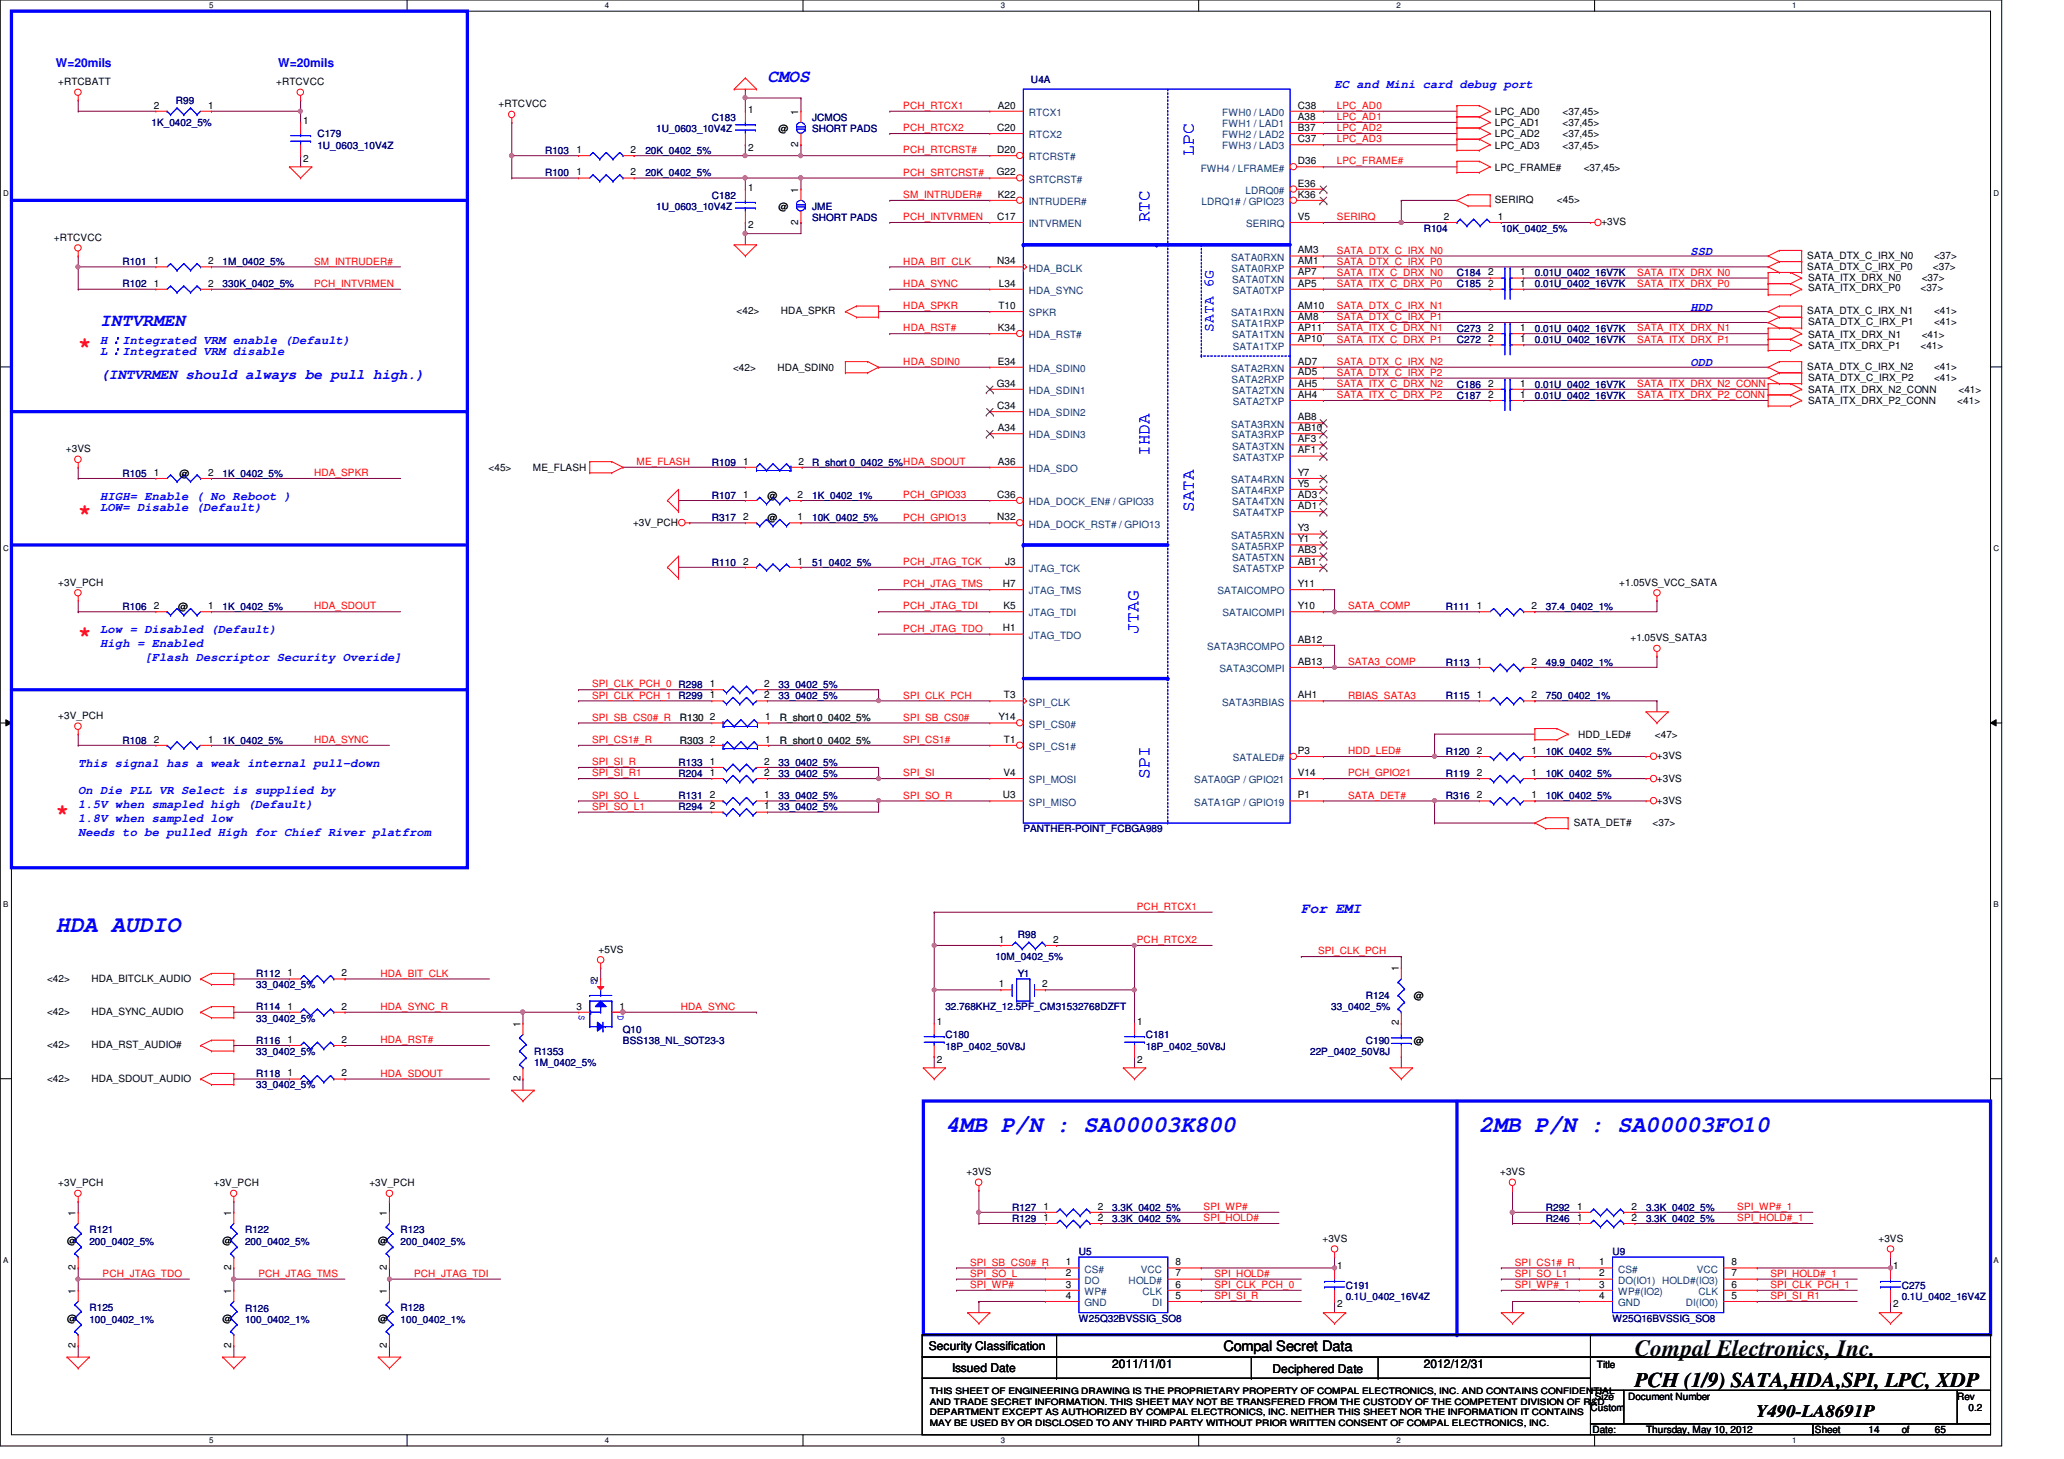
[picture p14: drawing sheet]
<svg xmlns="http://www.w3.org/2000/svg" width="297mm" height="210mm" viewBox="0 0 297 210" stroke-linecap="round" stroke-linejoin="round" font-family="sans-serif">
<defs><g id="words">
<g font-size="3.3" fill="#00f">
<text x="8" y="134.1">HDA AUDIO</text>
<text x="136.1" y="162.9">4MB P/N : SA00003K800</text>
<text x="212.9" y="162.9">2MB P/N : SA00003FO10</text>
</g>
<text font-size="3.3" x="235.3" y="195.1">Compal Electronics, Inc.</text>
<g font-size="3.2" fill="#f00">
<text x="11.3" y="50.6">*</text>
<text x="11.3" y="74.6">*</text>
<text x="11.3" y="92.2">*</text>
<text x="8" y="117.9">*</text>
</g>
<text font-size="3" x="235.3" y="199.6">PCH (1/9) SATA,HDA,SPI, LPC, XDP</text>
<g font-size="2.5" fill="#00f">
<text x="110.4" y="11.7">CMOS</text>
<text x="171.8" y="22.4" transform="rotate(-90 171.8 22.4)">LPC</text>
<text x="165.4" y="32" transform="rotate(-90 165.4 32)">RTC</text>
<text x="14.4" y="46.9">INTVRMEN</text>
<text x="165.4" y="65.6" transform="rotate(-90 165.4 65.6)">IHDA</text>
<text x="171.8" y="73.6" transform="rotate(-90 171.8 73.6)">SATA</text>
<text x="163.8" y="91.2" transform="rotate(-90 163.8 91.2)">JTAG</text>
<text x="165.4" y="112" transform="rotate(-90 165.4 112)">SPI</text>
</g>
<text font-size="2.5" x="252.7" y="203.9">Y490-LA8691P</text>
<g font-size="2.1" fill="#00f">
<text x="174.7" y="47.7" transform="rotate(-90 174.7 47.7)">SATA 6G</text>
<text x="14.4" y="54.6">(INTVRMEN should always be pull high.)</text>
<text x="187.3" y="131.4">For EMI</text>
</g>
<text font-size="2.1" x="176.1" y="194.4">Compal Secret Data</text>
<g font-size="1.7" fill="#00f">
<text x="8" y="9.6">W=20mils</text>
<text x="40" y="9.6">W=20mils</text>
<text x="192.1" y="12.7">EC and Mini card debug port</text>
<text x="243.3" y="36.7">SSD</text>
<text x="243.3" y="44.7">HDD</text>
<text x="14.4" y="51.1">L：Integrated VRM disable</text>
<text x="14.4" y="49.5">H：Integrated VRM enable (Default)</text>
<text x="243.3" y="52.7">ODD</text>
<text x="14.4" y="71.9">HIGH= Enable ( No Reboot )</text>
<text x="14.4" y="73.5">LOW= Disable (Default)</text>
<text x="14.4" y="91.1">Low = Disabled (Default)</text>
<text x="14.4" y="93.1">High = Enabled</text>
<text x="20.8" y="95.1">[Flash Descriptor Security Overide]</text>
<text x="11.3" y="110.3">This signal has a weak internal pull-down</text>
<text x="11.3" y="114.3">On Die PLL VR Select is supplied by</text>
<text x="11.3" y="116.3">1.5V when smapled high (Default)</text>
<text x="11.3" y="118.3">1.8V when sampled low</text>
<text x="11.3" y="120.3">Needs to be pulled High for Chief River platfrom</text>
</g>
<g font-size="1.7">
<text x="133.7" y="194.3">Security Classification</text>
<text x="137" y="197.3">Issued Date</text>
<text x="160.1" y="196.8">2011/11/01</text>
<text x="183.1" y="197.5">Deciphered Date</text>
<text x="204.9" y="196.8">2012/12/31</text>
</g>
<g font-size="1.4" fill="#000080">
<text x="148.4" y="11.9">U4A</text>
<text x="25.3" y="15">R99</text>
<text x="102.4" y="17.4">C183</text>
<text x="116.9" y="17.4">JCMOS</text>
<text x="21.8" y="18.2">1K_0402_5%</text>
<text x="45.7" y="19.8">C179</text>
<text x="45.7" y="21.4">1U_0603_10V4Z</text>
<text x="78.4" y="22.2">R103</text>
<text x="92.9" y="22.2">20K_0402_5%</text>
<text x="94.4" y="19">1U_0603_10V4Z</text>
<text x="116.9" y="19">SHORT PADS</text>
<text x="78.4" y="25.4">R100</text>
<text x="92.9" y="25.4">20K_0402_5%</text>
<text x="102.4" y="28.6">C182</text>
<text x="94.4" y="30.2">1U_0603_10V4Z</text>
<text x="116.9" y="30.2">JME</text>
<text x="116.9" y="31.7">SHORT PADS</text>
<text x="204.9" y="33.4">R104</text>
<text x="216.1" y="33.4">10K_0402_5%</text>
<text x="17.6" y="41.4">R102</text>
<text x="17.6" y="38.2">R101</text>
<text x="32" y="41.4">330K_0402_5%</text>
<text x="32" y="38.2">1M_0402_5%</text>
<text x="209.7" y="39.8">C184</text>
<text x="209.7" y="41.4">C185</text>
<text x="220.9" y="39.8">0.01U_0402_16V7K</text>
<text x="220.9" y="41.4">0.01U_0402_16V7K</text>
<text x="209.7" y="47.8">C273</text>
<text x="220.9" y="47.8">0.01U_0402_16V7K</text>
<text x="209.7" y="49.4">C272</text>
<text x="220.9" y="49.4">0.01U_0402_16V7K</text>
<text x="209.7" y="55.8">C186</text>
<text x="209.7" y="57.4">C187</text>
<text x="220.9" y="55.8">0.01U_0402_16V7K</text>
<text x="220.9" y="57.4">0.01U_0402_16V7K</text>
<text x="17.6" y="68.6">R105</text>
<text x="32" y="68.6">1K_0402_5%</text>
<text x="102.4" y="71.8">R107</text>
<text x="102.4" y="67">R109</text>
<text x="116.9" y="71.8">1K_0402_1%</text>
<text x="116.9" y="67">R_short 0_0402_5%HDA_SDOUT</text>
<text x="102.4" y="75">R317</text>
<text x="116.9" y="75">10K_0402_5%</text>
<text x="102.4" y="81.4">R110</text>
<text x="116.9" y="81.4">51_0402_5%</text>
<text x="17.6" y="87.8">R106</text>
<text x="32" y="87.8">1K_0402_5%</text>
<text x="208.1" y="87.8">R111</text>
<text x="222.5" y="87.8">37.4_0402_1%</text>
<text x="208.1" y="95.8">R113</text>
<text x="222.5" y="95.8">49.9_0402_1%</text>
<text x="112.1" y="100.6">33_0402_5%</text>
<text x="112.1" y="99">33_0402_5%</text>
<text x="208.1" y="100.6">R115</text>
<text x="222.5" y="100.6">750_0402_1%</text>
<text x="17.6" y="107">R108</text>
<text x="32" y="107">1K_0402_5%</text>
<text x="97.7" y="111.8">R204</text>
<text x="97.7" y="110.2">R133</text>
<text x="112.1" y="111.8">33_0402_5%</text>
<text x="112.1" y="110.2">33_0402_5%</text>
<text x="208.1" y="108.6">R120</text>
<text x="208.1" y="111.8">R119</text>
<text x="222.5" y="108.6">10K_0402_5%</text>
<text x="222.5" y="111.8">10K_0402_5%</text>
<text x="97.7" y="116.6">R294</text>
<text x="97.7" y="115">R131</text>
<text x="112.1" y="116.6">33_0402_5%</text>
<text x="112.1" y="115">33_0402_5%</text>
<text x="147.3" y="119.8">PANTHER-POINT_FCBGA989</text>
<text x="208.1" y="115">R316</text>
<text x="222.5" y="115">10K_0402_5%</text>
<text x="146.5" y="135">R98</text>
<text x="36.9" y="140.6">R112</text>
<text x="36.9" y="142.2">33_0402_5%</text>
<text x="143.3" y="138.2">10M_0402_5%</text>
<text x="146.5" y="140.6">Y1</text>
<text x="196.6" y="143.8">R124</text>
<text x="36.9" y="145.4">R114</text>
<text x="36.9" y="147">33_0402_5%</text>
<text x="89.7" y="148.6">Q10</text>
<text x="136.1" y="145.4">32.768KHZ_12.5PF_CM31532768DZFT</text>
<text x="136.1" y="149.4">C180</text>
<text x="164.9" y="149.4">C181</text>
<text x="191.6" y="145.4">33_0402_5%</text>
<text x="36.9" y="155">R118</text>
<text x="36.9" y="150.2">R116</text>
<text x="36.9" y="151.8">33_0402_5%</text>
<text x="76.9" y="151.8">R1353</text>
<text x="76.9" y="153.4">1M_0402_5%</text>
<text x="89.7" y="150.2">BSS138_NL_SOT23-3</text>
<text x="136.1" y="151">18P_0402_50V8J</text>
<text x="164.9" y="151">18P_0402_50V8J</text>
<text x="188.5" y="151.8">22P_0402_50V8J</text>
<text x="196.6" y="150.2">C190</text>
<text x="36.9" y="156.6">33_0402_5%</text>
<text x="12.9" y="177.4">R121</text>
<text x="12.9" y="179.2">200_0402_5%</text>
<text x="35.3" y="177.4">R122</text>
<text x="35.3" y="179.2">200_0402_5%</text>
<text x="57.7" y="177.4">R123</text>
<text x="57.7" y="179.2">200_0402_5%</text>
<text x="145.7" y="175.8">R129</text>
<text x="145.7" y="174.2">R127</text>
<text x="160.1" y="175.8">3.3K_0402_5%</text>
<text x="160.1" y="174.2">3.3K_0402_5%</text>
<text x="222.5" y="175.8">R246</text>
<text x="222.5" y="174.2">R292</text>
<text x="236.9" y="175.8">3.3K_0402_5%</text>
<text x="236.9" y="174.2">3.3K_0402_5%</text>
<text x="155.3" y="180.6">U5</text>
<text x="193.7" y="185.4">C191</text>
<text x="232.1" y="180.6">U9</text>
<text x="273.7" y="185.4">C275</text>
<text x="12.9" y="188.6">R125</text>
<text x="12.9" y="190.3">100_0402_1%</text>
<text x="35.3" y="188.8">R126</text>
<text x="35.3" y="190.3">100_0402_1%</text>
<text x="57.7" y="188.6">R128</text>
<text x="57.7" y="190.3">100_0402_1%</text>
<text x="155.3" y="190.2">W25Q32BVSSIG_SO8</text>
<text x="193.7" y="187">0.1U_0402_16V4Z</text>
<text x="232.1" y="190.2">W25Q16BVSSIG_SO8</text>
<text x="273.7" y="187">0.1U_0402_16V4Z</text>
</g>
<g font-size="1.4">
<text x="8.4" y="12.2">+RTCBATT</text>
<text x="22.1" y="15.6">2</text>
<text x="30" y="15.6">1</text>
<text x="39.7" y="12.2">+RTCVCC</text>
<text x="43.6" y="17.8">1</text>
<text x="71.8" y="15.5">+RTCVCC</text>
<text x="107.7" y="16.2">1</text>
<text x="114.9" y="16.5" transform="rotate(-90 114.9 16.5)">1</text>
<text x="143.6" y="15.6">A20</text>
<text x="186.8" y="15.6">C38</text>
<text x="186.8" y="17.2">A38</text>
<text x="215.1" y="16.6">LPC_AD0</text>
<text x="224.9" y="16.6">&lt;37,45&gt;</text>
<text x="43.6" y="23.3">2</text>
<text x="83" y="22">1</text>
<text x="90.8" y="22">2</text>
<text x="107.7" y="21.7">2</text>
<text x="112.1" y="19">@</text>
<text x="114.9" y="21.1" transform="rotate(-90 114.9 21.1)">2</text>
<text x="143.5" y="18.8">C20</text>
<text x="143.5" y="22">D20</text>
<text x="186.8" y="18.8">B37</text>
<text x="186.8" y="20.4">C37</text>
<text x="186.8" y="23.6">D36</text>
<text x="215.1" y="18.2">LPC_AD1</text>
<text x="215.1" y="19.8">LPC_AD2</text>
<text x="215.1" y="21.4">LPC_AD3</text>
<text x="224.9" y="18.2">&lt;37,45&gt;</text>
<text x="224.9" y="19.8">&lt;37,45&gt;</text>
<text x="224.9" y="21.4">&lt;37,45&gt;</text>
<text x="83" y="25.2">1</text>
<text x="90.8" y="25.2">2</text>
<text x="107.7" y="27.4">1</text>
<text x="114.9" y="27.7" transform="rotate(-90 114.9 27.7)">1</text>
<text x="143.5" y="25.2">G22</text>
<text x="143.6" y="28.4">K22</text>
<text x="186.8" y="28.4">K36</text>
<text x="186.8" y="26.8">E36</text>
<text x="215.1" y="24.6">LPC_FRAME#</text>
<text x="215.1" y="29.2">SERIRQ</text>
<text x="224.1" y="29.2">&lt;45&gt;</text>
<text x="227.9" y="24.6">&lt;37,45&gt;</text>
<text x="7.7" y="34.6">+RTCVCC</text>
<text x="107.7" y="32.9">2</text>
<text x="112.1" y="30.2">@</text>
<text x="114.9" y="32.3" transform="rotate(-90 114.9 32.3)">2</text>
<text x="143.5" y="31.6">C17</text>
<text x="186.8" y="31.6">V5</text>
<text x="207.8" y="31.6">2</text>
<text x="215.6" y="31.6">1</text>
<text x="230.5" y="32.4">+3VS</text>
<text x="22.1" y="41.2">1</text>
<text x="22.1" y="38">1</text>
<text x="30" y="41.2">2</text>
<text x="30" y="38">2</text>
<text x="143.5" y="38">N34</text>
<text x="143.8" y="41.2">L34</text>
<text x="186.8" y="36.4">AM3</text>
<text x="186.8" y="38">AM1</text>
<text x="186.8" y="39.6">AP7</text>
<text x="186.8" y="41.2">AP5</text>
<text x="214.2" y="39.6">2</text>
<text x="214.2" y="41.2">2</text>
<text x="218.8" y="39.6">1</text>
<text x="218.8" y="41.2">1</text>
<text x="260.1" y="37.2">SATA_DTX_C_IRX_N0</text>
<text x="260.1" y="38.8">SATA_DTX_C_IRX_P0</text>
<text x="260.2" y="40.4">SATA_ITX_DRX_N0</text>
<text x="260.2" y="41.9">SATA_ITX_DRX_P0</text>
<text x="276.4" y="41.9">&lt;37&gt;</text>
<text x="276.6" y="40.4">&lt;37&gt;</text>
<text x="278.2" y="38.8">&lt;37&gt;</text>
<text x="278.3" y="37.2">&lt;37&gt;</text>
<text x="106" y="45.2">&lt;42&gt;</text>
<text x="112.4" y="45.2">HDA_SPKR</text>
<text x="143.6" y="47.6">K34</text>
<text x="143.7" y="44.4">T10</text>
<text x="186.8" y="44.4">AM10</text>
<text x="186.8" y="46">AM8</text>
<text x="186.8" y="47.6">AP11</text>
<text x="214.2" y="47.6">2</text>
<text x="218.8" y="47.6">1</text>
<text x="260.1" y="45.2">SATA_DTX_C_IRX_N1</text>
<text x="260.2" y="46.8">SATA_DTX_C_IRX_P1</text>
<text x="278.3" y="45.2">&lt;41&gt;</text>
<text x="278.3" y="46.8">&lt;41&gt;</text>
<text x="105.5" y="53.4">&lt;42&gt;</text>
<text x="111.9" y="53.4">HDA_SDIN0</text>
<text x="143.6" y="52.5">E34</text>
<text x="186.8" y="49.2">AP10</text>
<text x="186.8" y="52.5">AD7</text>
<text x="214.2" y="49.2">2</text>
<text x="218.8" y="49.2">1</text>
<text x="260.1" y="53.2">SATA_DTX_C_IRX_N2</text>
<text x="260.2" y="48.6">SATA_ITX_DRX_N1</text>
<text x="260.2" y="50.2">SATA_ITX_DRX_P1</text>
<text x="276.4" y="50.2">&lt;41&gt;</text>
<text x="276.6" y="48.6">&lt;41&gt;</text>
<text x="278.3" y="53.2">&lt;41&gt;</text>
<text x="143.5" y="55.6">G34</text>
<text x="143.5" y="58.8">C34</text>
<text x="186.8" y="54">AD5</text>
<text x="186.8" y="55.6">AH5</text>
<text x="186.8" y="57.2">AH4</text>
<text x="214.2" y="55.6">2</text>
<text x="214.2" y="57.2">2</text>
<text x="218.8" y="55.6">1</text>
<text x="218.8" y="57.2">1</text>
<text x="260.2" y="54.8">SATA_DTX_C_IRX_P2</text>
<text x="260.2" y="56.6">SATA_ITX_DRX_N2_CONN</text>
<text x="260.2" y="58.2">SATA_ITX_DRX_P2_CONN</text>
<text x="278.3" y="54.8">&lt;41&gt;</text>
<text x="281.7" y="58.2">&lt;41&gt;</text>
<text x="281.9" y="56.6">&lt;41&gt;</text>
<text x="9.5" y="65.1">+3VS</text>
<text x="143.6" y="62">A34</text>
<text x="186.8" y="60.5">AB8</text>
<text x="186.8" y="62">AB10</text>
<text x="186.8" y="63.6">AF3</text>
<text x="186.8" y="65.2">AF1</text>
<text x="22.1" y="68.5">1</text>
<text x="25.8" y="68.6">@</text>
<text x="30" y="68.5">2</text>
<text x="70.3" y="67.8">&lt;45&gt;</text>
<text x="76.7" y="67.8">ME_FLASH</text>
<text x="107" y="71.6">1</text>
<text x="107" y="66.8">1</text>
<text x="110.4" y="71.8">@</text>
<text x="114.8" y="71.6">2</text>
<text x="114.9" y="66.8">2</text>
<text x="143.5" y="71.6">C36</text>
<text x="143.6" y="66.8">A36</text>
<text x="186.8" y="68.5">Y7</text>
<text x="186.8" y="70">Y5</text>
<text x="186.8" y="71.6">AD3</text>
<text x="91.1" y="75.6">+3V_PCH</text>
<text x="107" y="74.8">2</text>
<text x="110.4" y="75">@</text>
<text x="114.8" y="74.8">1</text>
<text x="143.5" y="74.8">N32</text>
<text x="186.8" y="73.2">AD1</text>
<text x="186.8" y="76.5">Y3</text>
<text x="107" y="81.2">2</text>
<text x="114.8" y="81.2">1</text>
<text x="144.6" y="81.2">J3</text>
<text x="186.8" y="78">Y1</text>
<text x="186.8" y="79.6">AB3</text>
<text x="186.8" y="81.2">AB1</text>
<text x="8.4" y="84.2">+3V_PCH</text>
<text x="22.1" y="87.6">2</text>
<text x="25.7" y="87.8">@</text>
<text x="30" y="87.6">1</text>
<text x="144.3" y="84.5">H7</text>
<text x="144.4" y="87.6">K5</text>
<text x="186.8" y="87.6">Y10</text>
<text x="186.8" y="84.5">Y11</text>
<text x="212.6" y="87.6">1</text>
<text x="220.4" y="87.6">2</text>
<text x="233" y="84.2">+1.05VS_VCC_SATA</text>
<text x="144.3" y="90.8">H1</text>
<text x="186.8" y="95.6">AB13</text>
<text x="186.8" y="92.5">AB12</text>
<text x="212.6" y="95.6">1</text>
<text x="220.4" y="95.6">2</text>
<text x="234.7" y="92.2">+1.05VS_SATA3</text>
<text x="102.1" y="100.5">1</text>
<text x="102.1" y="98.8">1</text>
<text x="110" y="100.5">2</text>
<text x="110" y="98.8">2</text>
<text x="144.5" y="100.5">T3</text>
<text x="186.8" y="100.5">AH1</text>
<text x="212.6" y="100.5">1</text>
<text x="220.4" y="100.5">2</text>
<text x="8.4" y="103.5">+3V_PCH</text>
<text x="22.1" y="106.8">2</text>
<text x="30" y="106.8">1</text>
<text x="102.1" y="103.6">2</text>
<text x="102.1" y="106.8">2</text>
<text x="110.1" y="103.6">1</text>
<text x="110.1" y="106.8">1</text>
<text x="143.7" y="103.6">Y14</text>
<text x="144.5" y="106.8">T1</text>
<text x="227.1" y="106.2">HDD_LED#</text>
<text x="238.2" y="106.2">&lt;47&gt;</text>
<text x="102.1" y="111.6">1</text>
<text x="102.1" y="110">1</text>
<text x="110" y="111.6">2</text>
<text x="110" y="110">2</text>
<text x="144.4" y="111.6">V4</text>
<text x="186.8" y="108.5">P3</text>
<text x="186.8" y="111.6">V14</text>
<text x="212.6" y="108.5">2</text>
<text x="212.6" y="111.6">2</text>
<text x="220.4" y="108.5">1</text>
<text x="220.4" y="111.6">1</text>
<text x="238.5" y="112.4">+3VS</text>
<text x="238.5" y="109.2">+3VS</text>
<text x="102.1" y="116.5">2</text>
<text x="102.1" y="114.9">2</text>
<text x="110" y="116.5">1</text>
<text x="110" y="114.9">1</text>
<text x="144.3" y="114.9">U3</text>
<text x="186.8" y="114.9">P1</text>
<text x="212.6" y="114.9">2</text>
<text x="220.4" y="114.9">1</text>
<text x="226.5" y="118.8">SATA_DET#</text>
<text x="237.8" y="118.8">&lt;37&gt;</text>
<text x="238.5" y="115.6">+3VS</text>
<text x="86.1" y="137.1">+5VS</text>
<text x="143.8" y="135.6">1</text>
<text x="151.5" y="135.6">2</text>
<text x="6.8" y="141.2">&lt;42&gt;</text>
<text x="13.2" y="141.2">HDA_BITCLK_AUDIO</text>
<text x="41.4" y="140.5">1</text>
<text x="49.1" y="140.5">2</text>
<text x="86.1" y="141.3" transform="rotate(-90 86.1 141.3)">2</text>
<text x="143.8" y="142">1</text>
<text x="150" y="142">2</text>
<text x="201.3" y="139.7" transform="rotate(-90 201.3 139.7)">1</text>
<text x="203.5" y="143.8">@</text>
<text x="6.8" y="146">&lt;42&gt;</text>
<text x="13.2" y="146">HDA_SYNC_AUDIO</text>
<text x="41.4" y="145.2">1</text>
<text x="49.1" y="145.2">2</text>
<text x="74.9" y="147.7" transform="rotate(-90 74.9 147.7)">1</text>
<text x="83" y="145.2">3</text>
<text x="89.2" y="145.2">1</text>
<text x="134.8" y="147.4">1</text>
<text x="163.7" y="147.4">1</text>
<text x="201.3" y="147.5" transform="rotate(-90 201.3 147.5)">2</text>
<text x="6.8" y="155.6">&lt;42&gt;</text>
<text x="6.8" y="150.8">&lt;42&gt;</text>
<text x="13.2" y="155.6">HDA_SDOUT_AUDIO</text>
<text x="13.2" y="150.8">HDA_RST_AUDIO#</text>
<text x="41.4" y="154.9">1</text>
<text x="41.4" y="150">1</text>
<text x="49.1" y="154.9">2</text>
<text x="49.1" y="150">2</text>
<text x="74.9" y="155.5" transform="rotate(-90 74.9 155.5)">2</text>
<text x="134.8" y="152.9">2</text>
<text x="163.7" y="152.9">2</text>
<text x="203.5" y="150.2">@</text>
<text x="8.4" y="170.6">+3V_PCH</text>
<text x="30.8" y="170.6">+3V_PCH</text>
<text x="53.2" y="170.6">+3V_PCH</text>
<text x="139.1" y="169.1">+3VS</text>
<text x="215.9" y="169.1">+3VS</text>
<text x="9.6" y="179">@</text>
<text x="10.9" y="174.9" transform="rotate(-90 10.9 174.9)">1</text>
<text x="32" y="179">@</text>
<text x="33.3" y="174.9" transform="rotate(-90 33.3 174.9)">1</text>
<text x="54.4" y="179">@</text>
<text x="55.7" y="174.9" transform="rotate(-90 55.7 174.9)">1</text>
<text x="150.2" y="175.6">1</text>
<text x="150.2" y="174">1</text>
<text x="158" y="175.6">2</text>
<text x="158" y="174">2</text>
<text x="190.3" y="178.6">+3VS</text>
<text x="227" y="175.6">1</text>
<text x="227" y="174">1</text>
<text x="234.8" y="175.6">2</text>
<text x="234.8" y="174">2</text>
<text x="270.3" y="178.6">+3VS</text>
<text x="10.9" y="182.8" transform="rotate(-90 10.9 182.8)">2</text>
<text x="33.3" y="182.8" transform="rotate(-90 33.3 182.8)">2</text>
<text x="55.7" y="182.8" transform="rotate(-90 55.7 182.8)">2</text>
<text x="153.4" y="182">1</text>
<text x="153.4" y="183.6">2</text>
<text x="153.4" y="185.3">3</text>
<text x="169.2" y="182">8</text>
<text x="169.2" y="183.6">7</text>
<text x="169.2" y="185.3">6</text>
<text x="192.4" y="182.6">1</text>
<text x="230.2" y="182">1</text>
<text x="230.2" y="183.6">2</text>
<text x="230.2" y="185.3">3</text>
<text x="249.2" y="182">8</text>
<text x="249.2" y="183.6">7</text>
<text x="249.2" y="185.3">6</text>
<text x="272.5" y="182.6">1</text>
<text x="9.6" y="190.2">@</text>
<text x="10.9" y="186.1" transform="rotate(-90 10.9 186.1)">1</text>
<text x="32" y="190.2">@</text>
<text x="33.3" y="186.1" transform="rotate(-90 33.3 186.1)">1</text>
<text x="54.4" y="190.2">@</text>
<text x="55.7" y="186.1" transform="rotate(-90 55.7 186.1)">1</text>
<text x="153.4" y="186.9">4</text>
<text x="169.2" y="186.9">5</text>
<text x="192.4" y="188.1">2</text>
<text x="230.2" y="186.9">4</text>
<text x="249.2" y="186.9">5</text>
<text x="272.5" y="188.1">2</text>
<text x="10.9" y="193.9" transform="rotate(-90 10.9 193.9)">2</text>
<text x="33.3" y="193.9" transform="rotate(-90 33.3 193.9)">2</text>
<text x="55.7" y="193.9" transform="rotate(-90 55.7 193.9)">2</text>
<text x="229.8" y="196.8">Title</text>
<text x="228.9" y="203">Custom</text>
<text x="229.5" y="201.4">Size</text>
<text x="234.3" y="201.4">Document Number</text>
<text x="281.7" y="201.4">Rev</text>
<text x="283.3" y="203">0.2</text>
<text x="229.2" y="206.2">Date:</text>
<text x="236.9" y="206.2">Thursday, May 10, 2012</text>
<text x="261.2" y="206.2">Sheet</text>
<text x="268.9" y="206.2">14</text>
<text x="273.7" y="206.2">of</text>
<text x="278.5" y="206.2">65</text>
</g>
<g font-size="1.4" fill="#f00">
<text x="130" y="15.7">PCH_RTCX1</text>
<text x="192.4" y="15.7">LPC_AD0</text>
<text x="192.4" y="17.3">LPC_AD1</text>
<text x="130" y="18.9">PCH_RTCX2</text>
<text x="130" y="22.1">PCH_RTCRST#</text>
<text x="192.4" y="18.9">LPC_AD2</text>
<text x="192.4" y="23.7">LPC_FRAME#</text>
<text x="192.4" y="20.5">LPC_AD3</text>
<text x="130" y="25.3">PCH_SRTCRST#</text>
<text x="130" y="28.5">SM_INTRUDER#</text>
<text x="130" y="31.7">PCH_INTVRMEN</text>
<text x="192.4" y="31.7">SERIRQ</text>
<text x="45.2" y="38.1">SM_INTRUDER#</text>
<text x="45.2" y="41.3">PCH_INTVRMEN</text>
<text x="130" y="38.1">HDA_BIT_CLK</text>
<text x="130" y="41.3">HDA_SYNC</text>
<text x="192.4" y="36.5">SATA_DTX_C_IRX_N0</text>
<text x="192.4" y="38.1">SATA_DTX_C_IRX_P0</text>
<text x="192.4" y="39.7">SATA_ITX_C_DRX_N0</text>
<text x="192.4" y="41.3">SATA_ITX_C_DRX_P0</text>
<text x="235.6" y="41.3">SATA_ITX_DRX_P0</text>
<text x="235.6" y="39.7">SATA_ITX_DRX_N0</text>
<text x="130" y="47.7">HDA_RST#</text>
<text x="130" y="44.5">HDA_SPKR</text>
<text x="192.4" y="44.5">SATA_DTX_C_IRX_N1</text>
<text x="192.4" y="46.1">SATA_DTX_C_IRX_P1</text>
<text x="192.4" y="47.7">SATA_ITX_C_DRX_N1</text>
<text x="235.6" y="47.7">SATA_ITX_DRX_N1</text>
<text x="130" y="52.5">HDA_SDIN0</text>
<text x="192.4" y="52.5">SATA_DTX_C_IRX_N2</text>
<text x="192.4" y="49.3">SATA_ITX_C_DRX_P1</text>
<text x="235.6" y="49.3">SATA_ITX_DRX_P1</text>
<text x="192.4" y="54.1">SATA_DTX_C_IRX_P2</text>
<text x="192.4" y="55.7">SATA_ITX_C_DRX_N2</text>
<text x="192.4" y="57.3">SATA_ITX_C_DRX_P2</text>
<text x="235.6" y="55.7">SATA_ITX_DRX_N2_CONN</text>
<text x="235.6" y="57.3">SATA_ITX_DRX_P2_CONN</text>
<text x="45.2" y="68.5">HDA_SPKR</text>
<text x="91.6" y="66.9">ME_FLASH</text>
<text x="130" y="71.7">PCH_GPIO33</text>
<text x="130" y="74.9">PCH_GPIO13</text>
<text x="130" y="81.3">PCH_JTAG_TCK</text>
<text x="45.2" y="87.7">HDA_SDOUT</text>
<text x="130" y="84.5">PCH_JTAG_TMS</text>
<text x="130" y="87.7">PCH_JTAG_TDI</text>
<text x="194" y="87.7">SATA_COMP</text>
<text x="130" y="90.9">PCH_JTAG_TDO</text>
<text x="194" y="95.7">SATA3_COMP</text>
<text x="85.2" y="98.9">SPI_CLK_PCH_0 R298</text>
<text x="85.2" y="100.5">SPI_CLK_PCH_1 R299</text>
<text x="130" y="100.5">SPI_CLK_PCH</text>
<text x="194" y="100.5">RBIAS_SATA3</text>
<text x="45.2" y="106.9">HDA_SYNC</text>
<text x="85.2" y="103.7">SPI_SB_CS0#_R</text>
<text x="85.2" y="106.9">SPI_CS1#_R</text>
<text x="130" y="106.9">SPI_CS1#</text>
<text x="130" y="103.7">SPI_SB_CS0#</text>
<text x="85.2" y="110.1">SPI_SI_R</text>
<text x="85.2" y="111.7">SPI_SI_R1</text>
<text x="130" y="111.7">SPI_SI</text>
<text x="194" y="111.7">PCH_GPIO21</text>
<text x="194" y="108.5">HDD_LED#</text>
<text x="85.2" y="114.9">SPI_SO_L</text>
<text x="85.2" y="116.5">SPI_SO_L1</text>
<text x="130" y="114.9">SPI_SO_R</text>
<text x="194" y="114.9">SATA_DET#</text>
<text x="163.6" y="130.9">PCH_RTCX1</text>
<text x="163.6" y="135.7">PCH_RTCX2</text>
<text x="189.7" y="137.3">SPI_CLK_PCH</text>
<text x="54.8" y="140.5">HDA_BIT_CLK</text>
<text x="54.8" y="145.3">HDA_SYNC_R</text>
<text x="98" y="145.3">HDA_SYNC</text>
<text x="54.8" y="150.1">HDA_RST#</text>
<text x="54.8" y="154.9">HDA_SDOUT</text>
<text x="173.2" y="174.1">SPI_WP#</text>
<text x="173.2" y="175.7">SPI_HOLD#</text>
<text x="250" y="174.1">SPI_WP#_1</text>
<text x="250" y="175.7">SPI_HOLD#_1</text>
<text x="14.8" y="183.7">PCH_JTAG_TDO</text>
<text x="37.2" y="183.7">PCH_JTAG_TMS</text>
<text x="59.6" y="183.7">PCH_JTAG_TDI</text>
<text x="139.6" y="185.3">SPI_WP#</text>
<text x="139.6" y="182.1">SPI_SB_CS0#_R</text>
<text x="139.6" y="183.7">SPI_SO_L</text>
<text x="174.8" y="185.3">SPI_CLK_PCH_0</text>
<text x="174.8" y="183.7">SPI_HOLD#</text>
<text x="218" y="185.3">SPI_WP#_1</text>
<text x="218" y="182.1">SPI_CS1#_R</text>
<text x="218" y="183.7">SPI_SO_L1</text>
<text x="254.8" y="183.7">SPI_HOLD#_1</text>
<text x="254.8" y="185.3">SPI_CLK_PCH_1</text>
<text x="174.8" y="186.9">SPI_SI_R</text>
<text x="254.8" y="186.9">SPI_SI_R1</text>
</g>
<g font-size="1.4" fill="#004080">
<text x="148.1" y="16.7">RTCX1</text>
<text x="175.9" y="16.7">FWH0 / LAD0</text>
<text x="148.1" y="19.9">RTCX2</text>
<text x="148.1" y="23.1">RTCRST#</text>
<text x="175.9" y="18.3">FWH1 / LAD1</text>
<text x="175.9" y="19.9">FWH2 / LAD2</text>
<text x="175.9" y="21.5">FWH3 / LAD3</text>
<text x="148.1" y="29.5">INTRUDER#</text>
<text x="148.1" y="26.3">SRTCRST#</text>
<text x="172.8" y="24.7">FWH4 / LFRAME#</text>
<text x="172.9" y="29.5">LDRQ1# / GPIO23</text>
<text x="179.2" y="27.9">LDRQ0#</text>
<text x="148.1" y="32.7">INTVRMEN</text>
<text x="179.3" y="32.7">SERIRQ</text>
<text x="148.1" y="39.1">HDA_BCLK</text>
<text x="177.2" y="37.5">SATA0RXN</text>
<text x="177.2" y="39.1">SATA0RXP</text>
<text x="177.3" y="40.7">SATA0TXN</text>
<text x="148.1" y="42.3">HDA_SYNC</text>
<text x="148.1" y="45.5">SPKR</text>
<text x="177.2" y="45.5">SATA1RXN</text>
<text x="177.2" y="47.1">SATA1RXP</text>
<text x="177.4" y="42.3">SATA0TXP</text>
<text x="148.1" y="48.7">HDA_RST#</text>
<text x="148.1" y="53.5">HDA_SDIN0</text>
<text x="177.2" y="53.5">SATA2RXN</text>
<text x="177.3" y="48.7">SATA1TXN</text>
<text x="177.4" y="50.3">SATA1TXP</text>
<text x="148.1" y="56.7">HDA_SDIN1</text>
<text x="148.1" y="59.9">HDA_SDIN2</text>
<text x="177.2" y="55.1">SATA2RXP</text>
<text x="177.3" y="56.7">SATA2TXN</text>
<text x="177.4" y="58.3">SATA2TXP</text>
<text x="148.1" y="63.1">HDA_SDIN3</text>
<text x="177.2" y="61.5">SATA3RXN</text>
<text x="177.2" y="63.1">SATA3RXP</text>
<text x="177.3" y="64.7">SATA3TXN</text>
<text x="148.1" y="67.9">HDA_SDO</text>
<text x="177.2" y="69.5">SATA4RXN</text>
<text x="177.2" y="71.1">SATA4RXP</text>
<text x="177.4" y="66.3">SATA3TXP</text>
<text x="148.1" y="72.7">HDA_DOCK_EN# / GPIO33</text>
<text x="148.1" y="75.9">HDA_DOCK_RST# / GPIO13</text>
<text x="177.2" y="77.5">SATA5RXN</text>
<text x="177.3" y="72.7">SATA4TXN</text>
<text x="177.4" y="74.3">SATA4TXP</text>
<text x="148.1" y="82.3">JTAG_TCK</text>
<text x="177.2" y="79.1">SATA5RXP</text>
<text x="177.3" y="80.7">SATA5TXN</text>
<text x="177.4" y="82.3">SATA5TXP</text>
<text x="148.1" y="85.5">JTAG_TMS</text>
<text x="148.1" y="88.7">JTAG_TDI</text>
<text x="175.2" y="85.5">SATAICOMPO</text>
<text x="175.9" y="88.7">SATAICOMPI</text>
<text x="148.1" y="91.9">JTAG_TDO</text>
<text x="173.7" y="93.5">SATA3RCOMPO</text>
<text x="148.1" y="101.5">SPI_CLK</text>
<text x="175.5" y="96.7">SATA3COMPI</text>
<text x="175.9" y="101.5">SATA3RBIAS</text>
<text x="148.1" y="104.7">SPI_CS0#</text>
<text x="148.1" y="107.9">SPI_CS1#</text>
<text x="148.1" y="112.7">SPI_MOSI</text>
<text x="171.9" y="112.7">SATA0GP / GPIO21</text>
<text x="177.4" y="109.5">SATALED#</text>
<text x="148.1" y="115.9">SPI_MISO</text>
<text x="171.9" y="115.9">SATA1GP / GPIO19</text>
<text x="156.1" y="183.1">CS#</text>
<text x="156.1" y="184.7">DO</text>
<text x="162.4" y="184.7">HOLD#</text>
<text x="164.2" y="183.1">VCC</text>
<text x="232.9" y="183.1">CS#</text>
<text x="232.9" y="184.7">DO(IO1) HOLD#(IO3)</text>
<text x="244.2" y="183.1">VCC</text>
<text x="156.1" y="186.3">WP#</text>
<text x="156.1" y="187.9">GND</text>
<text x="164.4" y="186.3">CLK</text>
<text x="165.8" y="187.9">DI</text>
<text x="232.9" y="186.3">WP#(IO2)</text>
<text x="232.9" y="187.9">GND</text>
<text x="242.6" y="187.9">DI(IO0)</text>
<text x="244.4" y="186.3">CLK</text>
</g>
<g font-size="1.4" fill="#008000">
<text x="97.8" y="103.8">R130</text>
<text x="97.8" y="107">R303</text>
<text x="112.2" y="103.8">R_short 0_0402_5%</text>
<text x="112.2" y="107">R_short 0_0402_5%</text>
</g>
<g font-size="1.4" fill="#00f">
<text x="85.1" y="140.8" transform="rotate(90 85.1 140.8)">G</text>
<text x="83.3" y="146" transform="rotate(90 83.3 146)">S</text>
<text x="88.9" y="146" transform="rotate(90 88.9 146)">D</text>
</g>
<g font-size="1.3">
<text x="133.8" y="200.6">THIS SHEET OF ENGINEERING DRAWING IS THE PROPRIETARY PROPERTY OF COMPAL ELECTRONICS, INC. AND CONTAINS CONFIDENTIAL</text>
<text x="133.8" y="202.1">AND TRADE SECRET INFORMATION. THIS SHEET MAY NOT BE TRANSFERED FROM THE CUSTODY OF THE COMPETENT DIVISION OF R&amp;D</text>
<text x="133.8" y="203.6">DEPARTMENT EXCEPT AS AUTHORIZED BY COMPAL ELECTRONICS, INC. NEITHER THIS SHEET NOR THE INFORMATION IT CONTAINS</text>
<text x="133.8" y="205.1">MAY BE USED BY OR DISCLOSED TO ANY THIRD PARTY WITHOUT PRIOR WRITTEN CONSENT OF COMPAL ELECTRONICS, INC.</text>
</g>
<g font-size="1.1">
<text x="30.1" y="1.1">5</text>
<text x="87" y="1.1">4</text>
<text x="144" y="1.1">3</text>
<text x="201" y="1.1">2</text>
<text x="257.9" y="1.1">1</text>
<text x=".5" y="28.2">D</text>
<text x="286.9" y="28.2">D</text>
<text x=".5" y="79.3">C</text>
<text x="286.9" y="79.3">C</text>
<text x=".5" y="130.6">B</text>
<text x="286.9" y="130.6">B</text>
<text x=".5" y="181.7">A</text>
<text x="286.9" y="181.7">A</text>
<text x="30.1" y="207.6">5</text>
<text x="87" y="207.6">4</text>
<text x="144" y="207.6">3</text>
<text x="201" y="207.6">2</text>
<text x="257.9" y="207.6">1</text>
</g>
</g></defs>
<path d="M0 0h288.1v208h-288.1zM1.6 1.6h284.9v204.8h-284.9z" fill="none" stroke="#000" stroke-width=".14"/>
<g fill="#fff">
<path d="M30.1 .2h.6v1.2h-.6z"/>
<path d="M30.1 206.6h.6v1.2h-.6z"/>
</g>
<path d="M58.6 0v1.6M58.6 206.4v1.6" fill="none" stroke="#000" stroke-width=".14"/>
<g fill="#fff">
<path d="M87 .2h.6v1.2h-.6z"/>
<path d="M87 206.6h.6v1.2h-.6z"/>
</g>
<path d="M115.6 0v1.6M115.6 206.4v1.6" fill="none" stroke="#000" stroke-width=".14"/>
<g fill="#fff">
<path d="M144 .2h.6v1.2h-.6z"/>
<path d="M144 206.6h.6v1.2h-.6z"/>
</g>
<path d="M172.5 0v1.6M172.5 206.4v1.6" fill="none" stroke="#000" stroke-width=".14"/>
<g fill="#fff">
<path d="M201 .2h.5v1.2h-.5z"/>
<path d="M201 206.6h.5v1.2h-.5z"/>
</g>
<path d="M229.5 0v1.6M229.5 206.4v1.6" fill="none" stroke="#000" stroke-width=".14"/>
<g fill="#fff">
<path d="M257.9 .2h.6v1.2h-.6z"/>
<path d="M257.9 206.6h.6v1.2h-.6z"/>
<path d="M.5 27.2h.7v1.2h-.7z"/>
<path d="M286.9 27.2h.8v1.2h-.8z"/>
<path d="M.5 78.4h.7v1.1h-.7z"/>
<path d="M286.9 78.4h.8v1.1h-.8z"/>
</g>
<path d="M0 52.8h1.6M286.5 52.8h1.6" fill="none" stroke="#000" stroke-width=".14"/>
<g fill="#fff">
<path d="M.5 129.6h.7v1.2h-.7z"/>
<path d="M286.9 129.6h.7v1.2h-.7z"/>
</g>
<path d="M0 104h1.6M.8 103.5l.8 .5-.8 .4zM286.5 104l.8-.5v.9zM286.5 104h1.6" fill="none" stroke="#000" stroke-width=".14"/>
<path d="M.8 103.5l.8 .5-.8 .4zM286.5 104l.8-.5v.9z" fill="#000"/>
<g fill="#fff">
<path d="M.5 180.8h.7v1.1h-.7z"/>
<path d="M286.9 180.8h.7v1.1h-.7z"/>
</g>
<path d="M0 155.2h1.6M286.5 155.2h1.6" fill="none" stroke="#000" stroke-width=".14"/>
<path d="M132.9 158.4h153.6v33.6h-153.6zM209.7 158.4v33.6" fill="none" stroke="#00f" stroke-width=".47"/>
<circle cx="209.7" cy="192" r=".23" fill="#00f"/>
<path d="M1.6 1.6h65.7v123.2h-65.7zM1.6 99.2h65.7" fill="none" stroke="#00f" stroke-width=".47"/>
<circle cx="67.3" cy="99.2" r=".23" fill="#00f"/>
<path d="M1.6 78.4h65.7" fill="none" stroke="#00f" stroke-width=".47"/>
<circle cx="67.3" cy="78.4" r=".23" fill="#00f"/>
<path d="M1.6 59.2h65.7" fill="none" stroke="#00f" stroke-width=".47"/>
<circle cx="67.3" cy="59.2" r=".23" fill="#00f"/>
<path d="M1.6 28.8h65.7" fill="none" stroke="#00f" stroke-width=".47"/>
<circle cx="67.3" cy="28.8" r=".23" fill="#00f"/>
<path d="M11.3 38.4h.1M11.3 38.4h11.1M30.4 38.4h.1M30.4 38.4h27.3" fill="none" stroke="#800040" stroke-width=".14"/>
<circle cx="11.2" cy="38.4" r=".3" fill="#f0f"/>
<circle cx="11.2" cy="38.4" r=".3" fill="none" stroke="#f0f" stroke-width=".14"/>
<path d="M11.3 36.8h.1M11.3 36.8v1.6M11.3 184h.1M11.3 184h16" fill="none" stroke="#800040" stroke-width=".14"/>
<circle cx="11.2" cy="184" r=".3" fill="#f0f"/>
<circle cx="11.2" cy="184" r=".3" fill="none" stroke="#f0f" stroke-width=".14"/>
<path d="M33.7 172.8h.1M33.7 172.8v1.6M56 184h.1M56 184h16" fill="none" stroke="#800040" stroke-width=".14"/>
<circle cx="56" cy="184" r=".3" fill="#f0f"/>
<circle cx="56" cy="184" r=".3" fill="none" stroke="#f0f" stroke-width=".14"/>
<path d="M11.3 172.8h.1M11.3 172.8v1.6M11.3 184h.1M11.3 184v1.6M33.7 193.6h.1M33.7 184h.1M33.7 193.6v1.6M33.7 184h16M56 182.4h.1M56 182.4v1.6" fill="none" stroke="#800040" stroke-width=".14"/>
<circle cx="33.6" cy="184" r=".31" fill="#f0f"/>
<circle cx="33.6" cy="184" r=".31" fill="none" stroke="#f0f" stroke-width=".14"/>
<g fill="none" stroke="#800040" stroke-width=".14">
<path d="M33.7 155.2h.1M33.7 155.2h8M75.3 145.6h.1M75.3 145.6h8M56 172.8h.1M56 172.8v1.6M11.3 182.4h.1M11.3 193.6h.1M11.3 182.4v1.6M11.3 193.6v1.6M33.7 184h.1M33.7 182.4h.1"/>
<path d="M33.7 182.4v3.2M56 193.6h.1M56 184h.1M56 184v1.6M56 193.6v1.6"/>
</g>
<circle cx="75.2" cy="145.6" r=".31" fill="#f0f"/>
<circle cx="75.2" cy="145.6" r=".31" fill="none" stroke="#f0f" stroke-width=".14"/>
<g fill="none" stroke="#800040" stroke-width=".14">
<path d="M11.3 38.4h.1M11.3 38.4v3.2M11.3 41.6h.1M11.3 41.6h11.1M11.3 68.8h.1M11.3 67.2h.1M11.3 68.8h11.1M11.3 67.2v1.6M30.4 68.8h.1M30.4 68.8h27.3M11.3 88h.1M11.3 86.4v1.6"/>
<path d="M11.3 88h11.1M30.4 88h.1M30.4 88h27.3M11.3 105.6h.1M11.3 107.2h.1M11.3 105.6v1.6M11.3 107.2h11.1M30.4 107.2h.1M30.4 107.2h25.6M33.7 140.8h.1M33.7 145.6h.1M33.7 140.8h8"/>
<path d="M33.7 145.6h8M49.7 140.8h.1M49.7 150.4h.1M49.7 155.2h.1M49.7 140.8h20.7M49.7 150.4h20.7M49.7 155.2h20.7M140.9 174.4h.1M140.9 174.4v1.6"/>
</g>
<circle cx="140.8" cy="174.4" r=".3" fill="#f0f"/>
<circle cx="140.8" cy="174.4" r=".3" fill="none" stroke="#f0f" stroke-width=".14"/>
<g fill="none" stroke="#800040" stroke-width=".14">
<path d="M43.3 16h.1M43.3 16v1.6M140.9 176h.1M140.9 174.4h.1M140.9 176h9.5M140.9 174.4h9.5M158.4 174.4h.1M158.4 176h.1M158.4 176h25.7M158.4 174.4h25.7M137.7 185.6h.1M137.7 185.6h12.7"/>
<path d="M172.9 187.2h.1M172.9 185.6h.1M172.9 185.6h14.4M172.9 187.2h14.4"/>
</g>
<circle cx="43.2" cy="16" r=".3" fill="#f0f"/>
<circle cx="43.2" cy="16" r=".3" fill="none" stroke="#f0f" stroke-width=".14"/>
<path d="M11.3 14.4h.1M11.3 14.4v1.6M43.3 22.4h.1M43.3 22.4v1.6M88 145.6h1.7M89.7 145.6h.1" fill="none" stroke="#800040" stroke-width=".14"/>
<circle cx="89.6" cy="145.6" r=".32" fill="#f0f"/>
<circle cx="89.6" cy="145.6" r=".32" fill="none" stroke="#f0f" stroke-width=".14"/>
<g fill="none" stroke="#800040" stroke-width=".14">
<path d="M128.1 19.2h.1M128.1 19.2h14.3M115.3 25.6h.1M115.3 25.6v1.6M115.3 25.6h27.1M30.4 41.6h.1M30.4 41.6h27.3M110.6 107.2h.1M110.6 107.2h31.8M220.9 108.8h.1M220.9 108.8h16M33.7 150.4h.1"/>
<path d="M33.7 150.4h8M49.7 145.6h.1M49.7 145.6h25.6M75.3 155.2h.1M75.3 145.6h.1M75.3 145.6v1.6M75.3 155.2v1.6M216.1 185.6h.1M216.1 182.4h.1M216.1 184h.1M216.1 185.6h11.2M216.1 184h11.2"/>
<path d="M216.1 182.4h11.2M252.9 184h.1M252.9 187.2h.1M252.9 185.6h.1M252.9 185.6h14.4M252.9 184h14.4M252.9 187.2h14.4"/>
</g>
<circle cx="115.2" cy="25.6" r=".31" fill="#f0f"/>
<circle cx="115.2" cy="25.6" r=".31" fill="none" stroke="#f0f" stroke-width=".14"/>
<path d="M91.3 25.6h.1M91.3 25.6h16M107.3 25.6h.1M107.3 25.6v1.6M128.1 38.4h.1M128.1 38.4h14.3" fill="none" stroke="#800040" stroke-width=".14"/>
<circle cx="107.2" cy="25.6" r=".31" fill="#f0f"/>
<circle cx="107.2" cy="25.6" r=".31" fill="none" stroke="#f0f" stroke-width=".14"/>
<path d="M73.7 25.6h.1M73.7 22.4h.1M73.7 25.6h9.6M73.7 22.4v3.2M107.3 33.6h.1M107.3 33.6v1.6" fill="none" stroke="#800040" stroke-width=".14"/>
<circle cx="107.2" cy="33.6" r=".31" fill="#f0f"/>
<circle cx="107.2" cy="33.6" r=".31" fill="none" stroke="#f0f" stroke-width=".14"/>
<g fill="none" stroke="#800040" stroke-width=".14">
<path d="M107.3 14.1h.1M107.3 14.1v1.9M107.3 14.1h8M190.5 19.2h.1M190.5 16h.1M190.5 17.6h.1M190.5 19.2h19.2M190.5 16h19.2M190.5 17.6h19.2M190.5 24h.1M190.5 20.8h.1M190.5 24h19.2"/>
<path d="M190.5 20.8h19.2M128.1 41.6h.1M128.1 48h.1M128.1 41.6h14.3M128.1 48h14.3M190.5 52.8h.1M190.5 54.4h.1M190.5 56h.1M190.5 57.6h.1M190.5 56h24M190.5 52.8h64M190.5 57.6h24"/>
<path d="M190.5 54.4h64M219.3 56h.1M219.3 57.6h.1M219.3 56h35.2M219.3 57.6h35.2M89.7 67.2h.1M89.7 67.2h17.6M115.3 81.6h.1M115.3 81.6h27.1M126.4 84.8h.1M126.4 88h.1M126.4 91.2h.1"/>
<path d="M126.4 84.8h16M126.4 88h16M126.4 91.2h16M220.9 115.2h.1M220.9 115.2h16"/>
</g>
<circle cx="107.2" cy="14" r=".3" fill="#f0f"/>
<circle cx="107.2" cy="14" r=".3" fill="none" stroke="#f0f" stroke-width=".14"/>
<path d="M107.3 12.8h.1M107.3 12.8v1.3M115.3 14.1h.1M115.3 14.1v1.9M192.1 88h.1M192.1 88h20.8" fill="none" stroke="#800040" stroke-width=".14"/>
<circle cx="192.1" cy="88" r=".3" fill="#f0f"/>
<circle cx="192.1" cy="88" r=".3" fill="none" stroke="#f0f" stroke-width=".14"/>
<g fill="none" stroke="#800040" stroke-width=".14">
<path d="M190.5 84.8h.1M190.5 92.8h.1M190.5 84.8h1.6M190.5 92.8h1.6M192.1 84.8h.1M192.1 96h.1M192.1 92.8h.1M192.1 84.8v3.2M192.1 92.8v3.2M192.1 96h20.8M220.9 88h.1M220.9 96h.1"/>
<path d="M220.9 88h17.6M238.5 94.4h.1M238.5 94.4v1.6h-17.6M190.5 100.8h.1M190.5 100.8h22.4M238.5 100.8h.1M238.5 100.8v1.6"/>
</g>
<circle cx="192.1" cy="96" r=".3" fill="#f0f"/>
<circle cx="192.1" cy="96" r=".3" fill="none" stroke="#f0f" stroke-width=".14"/>
<g fill="none" stroke="#800040" stroke-width=".14">
<path d="M107.3 22.4h.1M115.3 20.8h.1M115.3 20.8v1.6h-8M190.5 36.8h.1M190.5 38.4h.1M190.5 36.8h64M190.5 38.4h64M190.5 40h.1M190.5 41.6h.1M190.5 41.6h24M190.5 40h24M219.3 41.6h.1"/>
<path d="M219.3 40h.1M219.3 41.6h35.2M219.3 40h35.2M220.9 100.8h.1M220.9 100.8h17.6"/>
</g>
<circle cx="107.2" cy="22.4" r=".3" fill="#f0f"/>
<circle cx="107.2" cy="22.4" r=".3" fill="none" stroke="#f0f" stroke-width=".14"/>
<path d="M73.7 17.6h.1M73.7 17.6v4.8" fill="none" stroke="#800040" stroke-width=".14"/>
<circle cx="73.6" cy="22.4" r=".31" fill="#f0f"/>
<circle cx="73.6" cy="22.4" r=".31" fill="none" stroke="#f0f" stroke-width=".14"/>
<g fill="none" stroke="#800040" stroke-width=".14">
<path d="M73.7 22.4h.1M73.7 22.4h9.6M201.7 32h.1M201.7 32h6.4M216.1 32h.1M216.1 32h12.8M126.4 44.8h.1M126.4 52.8h.1M126.4 44.8h16M126.4 52.8h16M190.5 44.8h.1M190.5 46.4h.1"/>
<path d="M190.5 48h.1M190.5 49.6h.1M190.5 49.6h24M190.5 48h24M190.5 44.8h64M190.5 46.4h64M219.3 49.6h.1M219.3 48h.1M219.3 49.6h35.2M219.3 48h35.2M97.7 72h.1M97.7 72h9.6"/>
<path d="M99.3 75.2h.1M99.3 75.2h8M115.3 75.2h.1M115.3 72h.1M115.3 75.2h27.1M115.3 72h27.1M115.4 67.2h.1M115.4 67.2h27M126.4 115.2h.1M126.4 115.2h16M206.5 108.8h.1M206.5 108.8h6.4"/>
<path d="M220.9 112h.1M220.9 112h16"/>
</g>
<circle cx="126.4" cy="115.2" r=".3" fill="#f0f"/>
<circle cx="126.4" cy="115.2" r=".3" fill="none" stroke="#f0f" stroke-width=".14"/>
<path d="M128.1 16h.1M128.1 16h14.3M91.3 22.4h.1M107.3 20.8h.1M107.3 20.8v1.6h-16M115.3 22.4h.1M115.3 22.4h27.1M110.6 104h.1M110.6 104h31.8M190.5 112h.1M190.5 112h22.4" fill="none" stroke="#800040" stroke-width=".14"/>
<circle cx="115.2" cy="22.4" r=".3" fill="#f0f"/>
<circle cx="115.2" cy="22.4" r=".3" fill="none" stroke="#f0f" stroke-width=".14"/>
<path d="M107.3 33.6h.1M107.3 32h.1M107.3 32v1.6M115.3 32h.1M115.3 32v1.6h-8M128.1 28.8h.1M128.1 32h.1M128.1 28.8h14.3M128.1 32h14.3M201.7 28.8h.1M201.7 28.8v3.2" fill="none" stroke="#800040" stroke-width=".14"/>
<circle cx="201.7" cy="32" r=".31" fill="#f0f"/>
<circle cx="201.7" cy="32" r=".31" fill="none" stroke="#f0f" stroke-width=".14"/>
<path d="M190.5 32h.1M190.5 32h11.2M201.7 28.8h.1M201.7 28.8h8M238.5 86.4h.1M238.5 86.4v1.6M206.5 105.6h.1M206.5 105.6v3.2" fill="none" stroke="#800040" stroke-width=".14"/>
<circle cx="206.5" cy="108.8" r=".3" fill="#f0f"/>
<circle cx="206.5" cy="108.8" r=".3" fill="none" stroke="#f0f" stroke-width=".14"/>
<path d="M206.5 105.6h.1M206.5 115.2h.1M206.5 105.6h14.4M206.5 115.2h6.4" fill="none" stroke="#800040" stroke-width=".14"/>
<circle cx="206.5" cy="115.2" r=".3" fill="#f0f"/>
<circle cx="206.5" cy="115.2" r=".3" fill="none" stroke="#f0f" stroke-width=".14"/>
<g fill="none" stroke="#800040" stroke-width=".14">
<path d="M107.3 25.6h.1M107.3 25.6h8M97.7 81.6h.1M97.7 81.6h9.6M190.5 88h.1M190.5 96h.1M190.5 88h1.6M190.5 96h1.6M190.5 108.8h.1M190.5 115.2h.1M190.5 108.8h16M190.5 115.2h16"/>
<path d="M206.5 118.4h.1M206.5 115.2h.1M206.5 118.4h14.4M206.5 115.2v3.2M134.4 131.2h.1M134.4 136h.1M134.4 131.2v4.8M134.4 131.2h40.1M134.4 136h9.7M152.1 136h.1M152.1 136h22.4M163.3 136h.1"/>
<path d="M134.4 152h.1M134.4 142.4h.1M134.4 142.4v4.8M134.4 152v1.6M150.4 142.4h.1M150.4 142.4h12.9M163.3 152h.1M163.3 142.4h.1M163.3 142.4v4.8M163.3 152v1.6"/>
</g>
<circle cx="163.2" cy="142.4" r=".3" fill="#f0f"/>
<circle cx="163.2" cy="142.4" r=".3" fill="none" stroke="#f0f" stroke-width=".14"/>
<path d="M134.4 136h.1M134.4 136v6.4M134.4 142.4h.1M134.4 142.4h9.7" fill="none" stroke="#800040" stroke-width=".14"/>
<circle cx="134.4" cy="142.4" r=".3" fill="#f0f"/>
<circle cx="134.4" cy="142.4" r=".3" fill="none" stroke="#f0f" stroke-width=".14"/>
<circle cx="134.4" cy="136" r=".3" fill="#f0f"/>
<circle cx="134.4" cy="136" r=".3" fill="none" stroke="#f0f" stroke-width=".14"/>
<path d="M163.3 136h.1M163.3 136v6.4" fill="none" stroke="#800040" stroke-width=".14"/>
<circle cx="163.2" cy="136" r=".3" fill="#f0f"/>
<circle cx="163.2" cy="136" r=".3" fill="none" stroke="#f0f" stroke-width=".14"/>
<path d="M217.7 171.2h.1M217.7 176h.1M217.7 174.4h.1M217.7 171.2v3.2M217.7 176h9.6M217.7 174.4h9.6M140.9 187.2h.1M140.9 187.2h9.5M140.9 187.2v1.6" fill="none" stroke="#800040" stroke-width=".14"/>
<circle cx="217.7" cy="174.4" r=".31" fill="#f0f"/>
<circle cx="217.7" cy="174.4" r=".31" fill="none" stroke="#f0f" stroke-width=".14"/>
<g fill="none" stroke="#800040" stroke-width=".14">
<path d="M83.3 104h.1M83.3 115.2h.1M83.3 104h19.1M83.3 115.2h19.1M126.4 100.8h.1M126.4 100.8h16M217.7 174.4h.1M217.7 174.4v1.6M235.3 174.4h.1M235.3 176h.1M235.3 174.4h25.6M235.3 176h25.6"/>
<path d="M137.7 182.4h.1M137.7 184h.1M137.7 184h12.7M137.7 182.4h12.7M172.9 184h.1M172.9 184h14.4"/>
</g>
<circle cx="126.4" cy="100.8" r=".3" fill="#f0f"/>
<circle cx="126.4" cy="100.8" r=".3" fill="none" stroke="#f0f" stroke-width=".14"/>
<g fill="none" stroke="#800040" stroke-width=".14">
<path d="M83.3 99.2h.1M83.3 99.2h19.1M110.4 99.2h.1M110.4 99.2h16v1.6M83.3 110.4h.1M83.3 100.8h.1M83.3 112h.1M83.3 110.4h19.1M83.3 100.8h19.1M83.3 112h19.1M110.4 100.8h.1M110.4 100.8h16"/>
<path d="M126.4 100.8h.1M126.4 112h.1M126.4 112h16"/>
</g>
<circle cx="126.4" cy="112" r=".3" fill="#f0f"/>
<circle cx="126.4" cy="112" r=".3" fill="none" stroke="#f0f" stroke-width=".14"/>
<g fill="none" stroke="#800040" stroke-width=".14">
<path d="M83.3 107.2h.1M83.3 116.8h.1M83.3 107.2h19.1M83.3 116.8h19.1M110.4 110.4h.1M110.4 112h.1M110.4 116.8h.1M110.4 115.2h.1M110.4 110.4h16v1.6M110.4 112h16M110.4 115.2h16M126.4 112h.1"/>
<path d="M126.4 115.2h.1M126.4 115.2v1.6h-16M172.9 182.4h.1M172.9 182.4h19.2M192.1 187.2h.1M192.1 187.2v1.6M217.7 187.2h.1M217.7 187.2h9.6M217.7 187.2v1.6"/>
</g>
<circle cx="192.1" cy="182.4" r=".3" fill="#f0f"/>
<circle cx="192.1" cy="182.4" r=".3" fill="none" stroke="#f0f" stroke-width=".14"/>
<path d="M192.1 180.8h.1M192.1 180.8v1.6M252.9 182.4h.1M252.9 182.4h19.2M272.1 187.2h.1M272.1 187.2v1.6" fill="none" stroke="#800040" stroke-width=".14"/>
<circle cx="272.1" cy="182.4" r=".3" fill="#f0f"/>
<circle cx="272.1" cy="182.4" r=".3" fill="none" stroke="#f0f" stroke-width=".14"/>
<g fill="none" stroke="#800040" stroke-width=".14">
<path d="M11.3 16h.1M11.3 16h11.1M30.4 16h.1M43.3 14.4h.1M43.3 14.4v1.6h-12.9M86.4 139.2h.1M86.4 139.2v1.6M187.3 137.6h.1M187.3 137.6h14.4M201.7 137.6h.1M201.7 137.6v1.6M89.7 145.6h19.2"/>
<path d="M108.9 145.6h.1M201.7 152h.1M201.7 152v1.6M140.9 171.2h.1M140.9 171.2v3.2M272.1 180.8h.1M272.1 180.8v1.6"/>
</g>
<g fill="none" stroke="#f00" stroke-width=".14">
<path d="M11.3 14.4h.1M11.3 13.8v.6M43.3 14.4h.1M43.3 13.8v.6M73.7 17.6h.1M73.7 17v.6M105.7 12.8h.1M105.7 12.8h3.2M107.3 11.2h.1M107.3 11.2l1.6 1.6M107.3 11.2l-1.6 1.6M108.9 12.8h.1"/>
<path d="M209.7 15.2h.1M209.7 16.8h.1M209.7 18.4h.1M209.7 15.2h3.2M209.7 15.2v6.4M209.7 16.8h3.2M209.7 18.4h3.2M212.9 15.2h.1M212.9 16.8h.1M212.9 18.4h.1M212.9 15.2l1.6 .8M212.9 16.8l1.6 .8"/>
<path d="M212.9 18.4l1.6 .8M214.5 16h.1M214.5 17.6h.1M214.5 19.2h.1M214.5 16l-1.6 .8M214.5 17.6l-1.6 .8M214.5 19.2l-1.6 .8M11.3 36.8h.1M11.3 36.2v.6M41.7 24h.1M41.7 24h3.2M41.7 24l1.6 1.6"/>
<path d="M43.3 25.6h.1M44.9 24h.1M44.9 24l-1.6 1.6M105.7 35.2h.1M105.7 35.2h3.2M105.7 35.2l1.6 1.6M107.3 36.8h.1M108.9 35.2h.1M108.9 35.2l-1.6 1.6M209.7 20h.1M209.7 21.6h.1M209.7 23.2h.1"/>
<path d="M209.7 24.8h.1M209.7 28.8h.1M209.7 23.2v1.6M209.7 20h3.2M209.7 21.6h3.2M209.7 23.2h3.2M209.7 24.8h3.2M209.7 28.8l1.6 .8M211.3 28h.1M211.3 29.6h.1M211.3 28h3.2M211.3 28l-1.6 .8"/>
<path d="M211.3 29.6h3.2M212.9 20h.1M212.9 21.6h.1M212.9 23.2h.1M212.9 24.8h.1M212.9 20l1.6 .8M212.9 23.2l1.6 .8M214.5 20.8h.1M214.5 24h.1M214.5 29.6h.1M214.5 28h.1M214.5 20.8l-1.6 .8"/>
<path d="M214.5 24l-1.6 .8M214.5 28v1.6M228.9 32h.1M228.9 32h.6M254.5 36.8h.1M254.5 39.2h.1M254.5 38.4h.1M254.5 36.8l1.6 .8M254.5 39.2h4.8M254.5 39.2v3.2M254.5 38.4l1.6 .8M256.1 36h.1"/>
<path d="M256.1 37.6h.1M256.1 39.2h.1M256.1 36h3.2M256.1 36l-1.6 .8M256.1 37.6h3.2M256.1 37.6l-1.6 .8M257.7 39.2h.1M257.7 39.2l1.6 .8M259.3 37.6h.1M259.3 36h.1M259.3 39.2h.1M259.3 36v3.2"/>
<path d="M121.7 52h.1M121.7 53.6h.1M121.7 44.8h.1M121.7 53.6h3.2M121.7 52h3.2M121.7 52v1.6M121.7 44.8l1.6 .8M123.3 44h.1M123.3 45.6h.1M123.3 44h3.1M123.3 45.6h3.1M123.3 44l-1.6 .8"/>
<path d="M124.9 52h.1M124.9 53.6h.1M124.9 52l1.5 .8M126.4 52.8h.1M126.4 44h.1M126.4 45.6h.1M126.4 52.8l-1.5 .8M126.4 44v1.6M214.5 40h.1M214.5 41.6h.1M214.5 48h.1M214.5 40h1.6"/>
<path d="M214.5 41.6h1.6M214.5 48h1.6M217.7 40h1.6M217.7 41.6h1.6M217.7 48h1.6M219.3 40h.1M219.3 41.6h.1M219.3 48h.1M254.5 40.8h.1M254.5 42.4h.1M254.5 54.4h.1M254.5 55.2h.1"/>
<path d="M254.5 56.8h.1M254.5 52.8h.1M254.5 47.2h.1M254.5 48.8h.1M254.5 44.8h.1M254.5 46.4h.1M254.5 50.4h.1M254.5 58.4h.1M254.5 40.8h3.2M254.5 47.2v3.2M254.5 55.2v3.2M254.5 42.4h3.2"/>
<path d="M254.5 54.4l1.6 .8M254.5 55.2h4.8M254.5 56.8h3.2M254.5 52.8l1.6 .8M254.5 48.8h3.2M254.5 47.2h4.8M254.5 44.8l1.6 .8M254.5 46.4l1.6 .8M254.5 50.4h3.2M254.5 58.4h3.2M256.1 53.6h.1M256.1 55.2h.1"/>
<path d="M256.1 52h.1M256.1 44h.1M256.1 45.6h.1M256.1 47.2h.1M256.1 53.6h3.2M256.1 53.6l-1.6 .8M256.1 52h3.2M256.1 52l-1.6 .8M256.1 44h3.2M256.1 44l-1.6 .8M256.1 45.6h3.2M256.1 45.6l-1.6 .8"/>
<path d="M257.7 40.8h.1M257.7 42.4h.1M257.7 56.8h.1M257.7 55.2h.1M257.7 48.8h.1M257.7 47.2h.1M257.7 50.4h.1M257.7 58.4h.1M257.7 40.8l1.6 .8M257.7 55.2l1.6 .8M257.7 47.2l1.6 .8M257.7 48.8l1.6 .8"/>
<path d="M257.7 56.8l1.6 .8M259.3 40h.1M259.3 41.6h.1M259.3 55.2h.1M259.3 53.6h.1M259.3 56h.1M259.3 52h.1M259.3 48h.1M259.3 45.6h.1M259.3 44h.1M259.3 47.2h.1M259.3 49.6h.1"/>
<path d="M259.3 57.6h.1M259.3 44v3.2M259.3 52v3.2M259.3 40l-1.6 .8M259.3 41.6l-1.6 .8M259.3 56l-1.6 .8M259.3 48l-1.6 .8M259.3 49.6l-1.6 .8M259.3 57.6l-1.6 .8M11.3 67.2h.1M11.3 66.6v.6M84.9 66.4h.1"/>
<path d="M84.9 68h.1M84.9 66.4h3.1M84.9 66.4v1.6M84.9 68h3.1M88 66.4h.1M88 68h.1M88 66.4l1.7 .8M89.7 67.2h.1M89.7 67.2l-1.7 .8M96.1 72h.1M96.1 72l1.6 1.6M97.7 70.4h.1"/>
<path d="M97.7 73.6h.1M97.7 70.4v3.2M97.7 70.4l-1.6 1.6M98.6 75.2h.7M99.3 75.2h.1M11.3 86.4h.1M11.3 85.8v.6M96.1 81.6h.1M96.1 81.6l1.6 1.6M97.7 80h.1M97.7 83.2h.1M97.7 80v3.2"/>
<path d="M97.7 80l-1.6 1.6M238.5 86.4h.1M238.5 94.4h.1M238.5 85.8v.6M238.5 93.8v.6M11.3 105.6h.1M11.3 105v.6M22.4 107.2h.1M22.4 107.2h1.6M28.9 107.2h1.5M30.4 107.2h.1M102.4 116.8h.1"/>
<path d="M102.4 116.8h1.7M108.9 116.8h1.5M110.4 116.8h.1M212.9 100.8h.1M212.9 100.8h1.6M219.3 100.8h1.6M220.9 104.8h.1M220.9 106.4h.1M220.9 118.4h.1M220.9 100.8h.1M220.9 104.8h3.2M220.9 104.8v1.6"/>
<path d="M220.9 106.4h3.2M220.9 118.4l1.6 .8M222.5 117.6h.1M222.5 119.2h.1M222.5 117.6h3.2M222.5 117.6l-1.6 .8M222.5 119.2h3.2M224.1 104.8h.1M224.1 106.4h.1M224.1 104.8l1.6 .8M225.7 105.6h.1M225.7 119.2h.1"/>
<path d="M225.7 117.6h.1M225.7 105.6l-1.6 .8M225.7 117.6v1.6M236.9 102.4h.1M236.9 112h.1M236.9 115.2h.1M236.9 108.8h.1M236.9 102.4h3.2M236.9 102.4l1.6 1.6M236.9 112h.6M236.9 115.2h.6M236.9 108.8h.6"/>
<path d="M238.5 104h.1M240.1 102.4h.1M240.1 102.4l-1.6 1.6M86.4 139.2h.1M86.4 138.6v.6M28.9 145.6h.1M28.9 155.2h.1M28.9 140.8h.1M28.9 150.4h.1M28.9 145.6l1.5 .8M28.9 155.2l1.5 .8M28.9 140.8l1.5 .8"/>
<path d="M28.9 150.4l1.5 .8M30.4 144.8h.1M30.4 146.4h.1M30.4 154.4h.1M30.4 156h.1M30.4 140h.1M30.4 141.6h.1M30.4 149.6h.1M30.4 151.2h.1M30.4 144.8l-1.5 .8M30.4 144.8h3.3M30.4 146.4h3.3"/>
<path d="M30.4 154.4l-1.5 .8M30.4 154.4h3.3M30.4 156h3.3M30.4 140l-1.5 .8M30.4 140h3.3M30.4 141.6h3.3M30.4 149.6l-1.5 .8M30.4 149.6h3.3M30.4 151.2h3.3M33.7 144.8h.1M33.7 146.4h.1M33.7 154.4h.1"/>
<path d="M33.7 156h.1M33.7 140h.1M33.7 141.6h.1M33.7 149.6h.1M33.7 151.2h.1M33.7 140v1.6M33.7 144.8v1.6M33.7 149.6v1.6M33.7 154.4v1.6M41.7 155.2h.1M41.7 150.4h.1M41.7 155.2h1.6"/>
<path d="M41.7 150.4h1.6M48 155.2h1.7M48 150.4h1.7M49.7 155.2h.1M49.7 150.4h.1M73.7 156.8h.1M73.7 156.8h3.2M73.7 156.8l1.6 1.6M75.3 158.4h.1M76.9 156.8h.1M76.9 156.8l-1.6 1.6M132.9 153.6h.1"/>
<path d="M132.9 153.6h3.2M132.9 153.6l1.5 1.6M134.4 155.2h.1M136.1 153.6h.1M136.1 153.6l-1.7 1.6M161.7 153.6h.1M161.7 153.6h3.2M161.7 153.6l1.6 1.6M163.3 155.2h.1M164.9 153.6h.1M164.9 153.6l-1.6 1.6M200.1 153.6h.1"/>
<path d="M200.1 153.6h3.2M200.1 153.6l1.6 1.6M201.7 155.2h.1M203.3 153.6h.1M203.3 153.6l-1.6 1.6M11.3 172.8h.1M11.3 172.2v.6M33.7 172.8h.1M33.7 172.2v.6M56 172.8h.1M56 172.2v.6M140.9 171.2h.1"/>
<path d="M140.9 170.6v.6M217.7 171.2h.1M217.7 170.6v.6M9.6 195.2h.1M9.6 195.2h3.3M9.6 195.2l1.7 1.6M11.3 196.8h.1M12.9 195.2h.1M12.9 195.2l-1.6 1.6M32 195.2h.1M32 195.2h3.3M32 195.2l1.7 1.6"/>
<path d="M33.7 196.8h.1M35.3 195.2h.1M35.3 195.2l-1.6 1.6M54.4 195.2h.1M54.4 195.2h3.3M54.4 195.2l1.6 1.6M56 196.8h.1M56 185.6h.1M56 193.6h.1M56 185.6v1.6M56 192v1.6M57.7 195.2h.1"/>
<path d="M57.7 195.2l-1.7 1.6M139.3 188.8h.1M139.3 188.8h3.1M139.3 188.8l1.6 1.6M140.9 190.4h.1M142.4 188.8h.1M142.4 188.8l-1.5 1.6M190.5 188.8h.1M190.5 188.8h3.2M190.5 188.8l1.6 1.6M192.1 180.8h.1M192.1 190.4h.1"/>
<path d="M192.1 180.2v.6M193.7 188.8h.1M193.7 188.8l-1.6 1.6M216.1 188.8h.1M216.1 188.8h3.2M216.1 188.8l1.6 1.6M217.7 190.4h.1M219.3 188.8h.1M219.3 188.8l-1.6 1.6M270.5 188.8h.1M270.5 188.8h3.2M270.5 188.8l1.6 1.6"/>
<path d="M272.1 190.4h.1M272.1 180.8h.1M272.1 180.2v.6M273.7 188.8h.1M273.7 188.8l-1.6 1.6"/>
<circle cx="11.2" cy="13.3" r=".46"/>
<circle cx="43.2" cy="13.3" r=".46"/>
<circle cx="73.6" cy="16.5" r=".46"/>
<circle cx="11.2" cy="35.7" r=".46"/>
<circle cx="230" cy="32" r=".46"/>
<circle cx="11.2" cy="66.1" r=".47"/>
<circle cx="98.1" cy="75.2" r=".47"/>
<circle cx="11.2" cy="85.3" r=".46"/>
<circle cx="238.5" cy="85.3" r=".46"/>
<circle cx="238.5" cy="93.3" r=".46"/>
<circle cx="11.2" cy="104.5" r=".47"/>
<circle cx="238" cy="115.2" r=".46"/>
<circle cx="238" cy="108.8" r=".46"/>
<circle cx="238" cy="112" r=".46"/>
<circle cx="86.4" cy="138.1" r=".47"/>
<circle cx="11.2" cy="171.7" r=".46"/>
<circle cx="33.6" cy="171.7" r=".45"/>
<circle cx="56" cy="171.7" r=".46"/>
<circle cx="140.8" cy="170.1" r=".47"/>
<circle cx="192.1" cy="179.7" r=".46"/>
<circle cx="217.6" cy="170.1" r=".46"/>
<circle cx="272.1" cy="179.7" r=".46"/>
</g>
<g fill="none" stroke="#000" stroke-width=".14">
<path d="M132.7 192h96.2v3.2h-96.2zM132.7 195.2h96.2v3.1h-96.2zM132.7 198.3h96.2v8.1h-96.2zM152.1 195.2h.1M152.1 198.3h.1M152.1 192v6.3M180.1 198.3h.1M180.1 195.2v3.1M198.3 198.3h.1M198.3 195.2v3.1M228.9 192h57.6v3.2h-57.6zM228.9 195.2h57.6v4.8h-57.6z"/>
<path d="M228.9 200h4.8v4.9h-4.8zM228.9 204.9h32v1.5h-32zM233.7 200h48v4.9h-48zM260.9 204.9h25.6v1.5h-25.6zM281.7 200h4.8v4.9h-4.8z"/>
</g>
<g fill="none" stroke="#00f" stroke-width=".14">
<path d="M216.6 38.6h.1M216.6 38.6v4.5M217.3 38.6h.1M217.3 38.6v4.5M216.1 40h.5M216.1 41.6h.5M216.1 48h.5M216.6 40h.1M216.6 40.2h.1M216.6 41.6h.1M216.6 46.6h.1M216.6 48h.1"/>
<path d="M216.6 46.6v2.8M217.3 40h.1M217.3 41.6h.1M217.3 40.2h.1M217.3 48h.1M217.3 46.6h.1M217.3 40h.4M217.3 46.6v2.8M217.3 41.6h.4M217.3 48h.4M24 107.2h.1M24 107.2l.5 .5"/>
<path d="M24.5 107.7h.1M25.5 106.7h.1M25.5 106.7l1 1M25.5 106.7l-1 1M26.5 107.7h.1M27.4 106.7h.1M27.4 106.7l1 1M27.4 106.7l-.9 1M28.4 107.7h.1M28.9 107.2l-.5 .5M104.1 116.8h.1M104.1 116.8l.5 .5"/>
<path d="M104.6 117.3h.1M105.5 116.3h.1M105.5 116.3l1 1M105.5 116.3l-.9 1M106.5 117.3h.1M107.4 116.3h.1M107.4 116.3l1 1M107.4 116.3l-.9 1M108.4 117.3h.1M108.9 116.8l-.5 .5M215 100.3h.1M215 100.3l-.5 .5"/>
<path d="M215 100.3l.9 1M215.9 101.3h.1M216.9 100.3h.1M216.9 100.3l-1 1M216.9 100.3l.9 1M217.8 101.3h.1M218.8 100.3h.1M218.8 100.3l-1 1M218.8 100.3l.5 .5M219.3 100.8h.1M43.7 154.7h.1M43.7 149.9h.1"/>
<path d="M43.7 154.7l-.4 .5M43.7 154.7l1 1M43.7 149.9l-.4 .5M43.7 149.9l1 1M44.7 155.7h.1M44.7 150.9h.1M45.7 154.7h.1M45.7 149.9h.1M45.7 154.7l-1 1M45.7 154.7l.9 1M45.7 149.9l-1 1M45.7 149.9l.9 1"/>
<path d="M46.6 155.7h.1M46.6 150.9h.1M47.6 154.7h.1M47.6 149.9h.1M47.6 154.7l-1 1M47.6 154.7l.4 .5M47.6 149.9l-1 1M47.6 149.9l.4 .5M48 155.2h.1M48 150.4h.1M55.6 187.7h.1M55.6 189.7h.1"/>
<path d="M55.6 191.6h.1M55.6 187.7l1 1M55.6 189.7l1 .9M55.6 191.6l.4 .4M56 192h.1M56 187.2l-.4 .5M56.6 188.7h.1M56.6 190.6h.1M56.6 188.7l-1 1M56.6 190.6l-1 1"/>
</g>
<path d="M168.1 12.8v105.6M168.1 118.4h.1" fill="none" stroke="#00f" stroke-width=".14" stroke-dasharray=".3 .3"/>
<path d="M147.3 35.2h19.2" fill="none" stroke="#00f" stroke-width=".47"/>
<circle cx="147.3" cy="35.2" r=".23" fill="#00f"/>
<path d="M147.3 12.8h38.4v105.6h-38.4z" fill="none" stroke="#00f" stroke-width=".14"/>
<path d="M147.3 97.6h20.8" fill="none" stroke="#00f" stroke-width=".47"/>
<circle cx="168.1" cy="97.6" r=".23" fill="#00f"/>
<path d="M166.5 35.2h19.2" fill="none" stroke="#00f" stroke-width=".47"/>
<circle cx="166.5" cy="35.2" r=".23" fill="#00f"/>
<path d="M147.3 78.4h20.8" fill="none" stroke="#00f" stroke-width=".47"/>
<circle cx="147.3" cy="78.4" r=".23" fill="#00f"/>
<path d="M168.1 12.8v105.6M172.9 35.2v16M172.9 51.2h.1M185.7 51.2h-12.8M168.1 118.4h.1" fill="none" stroke="#00f" stroke-width=".14" stroke-dasharray=".3 .3"/>
<path d="M147.3 35.2h19.2" fill="none" stroke="#00f" stroke-width=".47"/>
<circle cx="147.3" cy="35.2" r=".23" fill="#00f"/>
<path d="M147.3 12.8h38.4v105.6h-38.4z" fill="none" stroke="#00f" stroke-width=".14"/>
<path d="M147.3 97.6h20.8" fill="none" stroke="#00f" stroke-width=".47"/>
<circle cx="168.1" cy="97.6" r=".23" fill="#00f"/>
<path d="M166.5 35.2h19.2" fill="none" stroke="#00f" stroke-width=".47"/>
<circle cx="166.5" cy="35.2" r=".23" fill="#00f"/>
<path d="M147.3 78.4h20.8" fill="none" stroke="#00f" stroke-width=".47"/>
<circle cx="147.3" cy="78.4" r=".23" fill="#00f"/>
<path d="M172.9 35.2v16M172.9 51.2h.1M185.7 51.2h-12.8" fill="none" stroke="#00f" stroke-width=".14" stroke-dasharray=".3 .3"/>
<path d="M142.4 16h.1M142.4 19.2h.1M142.4 16h4.9M142.4 19.2h4.9M142.4 32h.1M142.4 32h4.9" fill="none" stroke="#f00" stroke-width=".14"/>
<circle cx="146.8" cy="28.8" r=".46" fill="#fff"/>
<g fill="none" stroke="#f00" stroke-width=".14">
<path d="M142.4 28.8h.1M142.4 38.4h.1M142.4 28.8h3.9M142.4 38.4h4.9M147.3 38.9h.1M147.3 37.9l.4 .5M147.7 38.4h.1M147.7 38.4l-.4 .5M142.4 41.6h.1M142.4 41.6h4.9"/>
<circle cx="146.8" cy="28.8" r=".46"/>
</g>
<circle cx="146.8" cy="48" r=".46" fill="#fff"/>
<g fill="none" stroke="#f00" stroke-width=".14">
<path d="M142.4 48h.1M142.4 52.8h.1M142.4 56h.1M142.4 59.2h.1M142.4 48h3.9M142.4 52.8h4.9M142.4 56h4.9M142.4 59.2h4.9M142.4 67.2h.1M142.4 67.2h4.9"/>
<circle cx="146.8" cy="48" r=".46"/>
</g>
<path d="M141.9 56.5h.1M141.9 59.7h.1M142 55.5l1 1M142 58.8l1 .9M142.9 55.5l-1 1M142.9 58.8l-1 .9M143 56.5h.1M143 59.7h.1" fill="none" stroke="#804000" stroke-width=".14"/>
<circle cx="186.1" cy="108.8" r=".46" fill="#fff"/>
<g fill="none" stroke="#f00" stroke-width=".14">
<path d="M185.7 16h4.8M185.7 17.6h4.8M185.7 19.2h4.8M190.5 16h.1M190.5 17.6h.1M190.5 19.2h.1M185.7 20.8h4.8M190.5 20.8h.1M186.6 108.8h3.9M190.5 108.8h.1"/>
<circle cx="186.1" cy="108.8" r=".46"/>
</g>
<circle cx="186.1" cy="28.8" r=".46" fill="#fff"/>
<g fill="none" stroke="#f00" stroke-width=".14">
<path d="M186.6 28.8h3.9M190.5 28.8h.1"/>
<circle cx="186.1" cy="28.8" r=".46"/>
</g>
<path d="M189.9 29.3h.1M190 28.4l1 .9M190.9 28.4l-1 .9M191 29.3h.1" fill="none" stroke="#804000" stroke-width=".14"/>
<circle cx="186.1" cy="24" r=".46" fill="#fff"/>
<g fill="none" stroke="#f00" stroke-width=".14">
<path d="M186.6 24h3.9M190.5 24h.1"/>
<circle cx="186.1" cy="24" r=".46"/>
</g>
<circle cx="186.1" cy="27.2" r=".46" fill="#fff"/>
<g fill="none" stroke="#f00" stroke-width=".14">
<path d="M186.6 27.2h3.9M190.5 27.2h.1"/>
<circle cx="186.1" cy="27.2" r=".46"/>
</g>
<path d="M189.9 27.7h.1M190 26.8l1 .9M190.9 26.8l-1 .9M191 27.7h.1" fill="none" stroke="#804000" stroke-width=".14"/>
<circle cx="146.8" cy="22.4" r=".46" fill="#fff"/>
<g fill="none" stroke="#f00" stroke-width=".14">
<path d="M142.4 22.4h.1M142.4 22.4h3.9M142.4 62.4h.1M142.4 62.4h4.9"/>
<circle cx="146.8" cy="22.4" r=".46"/>
</g>
<path d="M141.9 62.9h.1M142 61.9l1 1M142.9 61.9l-1 1M143 62.9h.1" fill="none" stroke="#804000" stroke-width=".14"/>
<circle cx="146.8" cy="72" r=".46" fill="#fff"/>
<g fill="none" stroke="#f00" stroke-width=".14">
<path d="M142.4 72h.1M142.4 72h3.9"/>
<circle cx="146.8" cy="72" r=".46"/>
</g>
<circle cx="146.8" cy="75.2" r=".46" fill="#fff"/>
<g fill="none" stroke="#f00" stroke-width=".14">
<path d="M142.4 75.2h.1M142.4 75.2h3.9"/>
<circle cx="146.8" cy="75.2" r=".46"/>
</g>
<circle cx="146.8" cy="25.6" r=".46" fill="#fff"/>
<g fill="none" stroke="#f00" stroke-width=".14">
<path d="M142.4 25.6h.1M142.4 25.6h3.9M185.7 36.8h4.8M185.7 38.4h4.8M190.5 36.8h.1M190.5 38.4h.1M185.7 40h4.8M185.7 41.6h4.8M185.7 44.8h4.8M185.7 46.4h4.8M185.7 48h4.8M185.7 49.6h4.8"/>
<path d="M185.7 52.8h4.8M185.7 54.4h4.8M185.7 56h4.8M185.7 57.6h4.8M190.5 40h.1M190.5 41.6h.1M190.5 44.8h.1M190.5 46.4h.1M190.5 48h.1M190.5 49.6h.1M190.5 52.8h.1M190.5 54.4h.1"/>
<path d="M190.5 56h.1M190.5 57.6h.1M185.7 60.8h4.8M185.7 62.4h4.8M185.7 64h4.8M185.7 65.6h4.8M185.7 68.8h4.8M185.7 70.4h4.8M185.7 72h4.8M185.7 73.6h4.8M185.7 76.8h4.8M185.7 78.4h4.8"/>
<path d="M190.5 60.8h.1M190.5 62.4h.1M190.5 64h.1M190.5 65.6h.1M190.5 68.8h.1M190.5 70.4h.1M190.5 72h.1M190.5 73.6h.1M190.5 76.8h.1M190.5 78.4h.1M185.7 80h4.8M185.7 81.6h4.8"/>
<path d="M185.7 88h4.8M190.5 80h.1M190.5 81.6h.1M190.5 88h.1M142.4 100.8h.1M142.4 100.8h4.9M147.3 101.3h.1M147.3 100.4l.4 .4M147.7 100.8h.1M147.7 100.8l-.4 .5"/>
<circle cx="146.8" cy="25.6" r=".46"/>
</g>
<g fill="none" stroke="#804000" stroke-width=".14">
<path d="M189.9 61.3h.1M189.9 62.9h.1M189.9 64.5h.1M189.9 66.1h.1M189.9 69.3h.1M189.9 70.9h.1M189.9 72.5h.1M189.9 74.1h.1M189.9 77.3h.1M189.9 78.9h.1M190 60.4l1 .9M190 61.9l1 1"/>
<path d="M190 63.5l1 1M190 65.2l1 .9M190 68.4l1 .9M190 69.9l1 1M190 71.5l1 1M190 73.2l1 .9M190 76.4l1 .9M190 77.9l1 1M190 79.5l1 1M190.9 60.4l-1 .9M190.9 61.9l-1 1M190.9 63.5l-1 1"/>
<path d="M190.9 65.2l-1 .9M190.9 68.4l-1 .9M190.9 69.9l-1 1M190.9 71.5l-1 1M190.9 73.2l-1 .9M190.9 76.4l-1 .9M190.9 77.9l-1 1M190.9 79.5l-1 1M191 61.3h.1M191 62.9h.1M191 64.5h.1M191 66.1h.1"/>
<path d="M191 69.3h.1M191 70.9h.1M191 72.5h.1M191 74.1h.1M191 77.3h.1M191 78.9h.1M189.9 80.5h.1M189.9 82.1h.1M190 81.2l1 .9M190.9 81.2l-1 .9M191 80.5h.1M191 82.1h.1"/>
</g>
<circle cx="146.8" cy="104" r=".46" fill="#fff"/>
<g fill="none" stroke="#f00" stroke-width=".14">
<path d="M142.4 104h.1M142.4 104h3.9"/>
<circle cx="146.8" cy="104" r=".46"/>
</g>
<circle cx="146.8" cy="107.2" r=".46" fill="#fff"/>
<g fill="none" stroke="#f00" stroke-width=".14">
<path d="M115.3 27.2h.1M115.3 32h.1M115.3 27.2v1.6M115.3 30.4v1.6M185.7 32h4.8M190.5 32h.1M142.4 44.8h.1M142.4 44.8h4.9M22.4 88h.1M22.4 88h1.6M28.9 88h1.5M30.4 88h.1"/>
<path d="M142.4 81.6h.1M142.4 84.8h.1M142.4 88h.1M142.4 91.2h.1M142.4 81.6h4.9M142.4 84.8h4.9M142.4 88h4.9M142.4 91.2h4.9M185.7 84.8h4.8M185.7 96h4.8M185.7 92.8h4.8M190.5 84.8h.1"/>
<path d="M190.5 96h.1M190.5 92.8h.1M102.4 100.8h.1M102.4 100.8h1.7M108.9 100.8h1.5M110.4 100.8h.1M142.4 107.2h.1M142.4 112h.1M142.4 115.2h.1M142.4 107.2h3.9M142.4 112h4.9M142.4 115.2h4.9"/>
<path d="M185.7 112h4.8M185.7 115.2h4.8M185.7 100.8h4.8M190.5 112h.1M190.5 115.2h.1M190.5 100.8h.1M212.9 115.2h.1M212.9 115.2h1.6M219.3 115.2h1.6M220.9 115.2h.1M56 174.4h.1M56 174.4v1.6"/>
<path d="M56 182.4h.1M56 180.8v1.6"/>
<circle cx="146.8" cy="107.2" r=".46"/>
</g>
<g fill="none" stroke="#00f" stroke-width=".14">
<path d="M114.6 29.5h.1M114.6 29.3h.1M114.6 29.8h.1M114.6 29.9a.61 .61 0 0 0 .6 .5 .61 .61 0 0 0 .6-.5M114.6 29.5h1.3M114.6 29.3v.2M114.6 29.8v.1M114.6 29.8h1.3M114.7 29.1a.64 .64 0 0 1 1.1 .1M115.9 29.5h.1M115.9 29.9h.1M115.9 29.8h.1"/>
<path d="M115.9 29.3v.2M115.9 29.8v.1M24 88h.1M24 88l.5 .5M24.5 88.5h.1M25.5 87.5h.1M25.5 87.5l1 1M25.5 87.5l-1 1M26.5 88.5h.1M27.4 87.5h.1M27.4 87.5l1 1M27.4 87.5l-.9 1"/>
<path d="M28.4 88.5h.1M28.9 88l-.5 .5M104.1 100.8l.5 .5M104.6 101.3h.1M105.5 100.3h.1M105.5 100.3l-.9 1M105.5 100.3l1 1M106.5 101.3h.1M107.4 100.3h.1M107.4 100.3l-.9 1M107.4 100.3l1 1M108.4 101.3h.1"/>
<path d="M108.9 100.8h.1M108.9 100.8l-.5 .5M214.5 115.2h.1M214.5 115.2l.5 .5M215 115.7h.1M215.9 114.7h.1M215.9 114.7l1 1M215.9 114.7l-.9 1M216.9 115.7h.1M217.8 114.7h.1M217.8 114.7l1 1M217.8 114.7l-.9 1"/>
<path d="M218.8 115.7h.1M219.3 115.2l-.5 .5M55.6 176.5h.1M55.6 178.4h.1M55.6 176.5l1 1M55.6 178.4l1 1M56 176l-.4 .5M56.6 177.5h.1M56.6 179.4h.1M56.6 177.5l-1 .9M56.6 179.4l-1 .9M55.6 180.3h.1"/>
<path d="M55.6 180.3l.4 .5M56 180.8h.1"/>
</g>
<path d="M86.4 144l.8 .8h-1.5z" fill="#00f"/>
<path d="M86.4 144l.8 .8h-1.5z" fill="none" stroke="#00f" stroke-width=".14"/>
<path d="M86 147.1l.8 .6-.8 .6z" fill="#00f"/>
<g fill="none" stroke="#00f" stroke-width=".14">
<path d="M84.9 144h.1M84.9 145.6h.1M84.9 143.2h.1M84.9 147.7h.1M84.9 145.8h.1M84.9 144h3.1M84.9 144v3.7M84.9 145.6h1.5M84.9 143.2h3.1M84.9 147.7h1.1M84.9 145.5h.1M85 145.5h.1"/>
<path d="M85 145.8h.1M85 145.5v.3M86 147.1l.8 .6-.8 .6zM86 147.7h.1M86.4 145.6h.1M86.4 144.8h.1M86.4 143.2h.1M86.4 142.4v.8M86.4 144.8v.8M86.8 148.3h.1M86.8 147.7h1.2M86.8 147.1v1.2"/>
<path d="M87.1 147.7h.1M88 144h.1M88 147.7h.1M88 144v3.7"/>
</g>
<path d="M86.4 144l.8 .8h-1.5z" fill="#00f"/>
<path d="M86.4 144l.8 .8h-1.5z" fill="none" stroke="#00f" stroke-width=".14"/>
<path d="M86 147.1l.8 .6-.8 .6z" fill="#00f"/>
<g fill="none" stroke="#00f" stroke-width=".14">
<path d="M84.9 144h.1M84.9 145.6h.1M84.9 143.2h.1M84.9 147.7h.1M84.9 145.8h.1M84.9 144h3.1M84.9 144v3.7M84.9 145.6h1.5M84.9 143.2h3.1M84.9 147.7h1.1M84.9 145.5h.1M85 145.5h.1"/>
<path d="M85 145.8h.1M85 145.5v.3M86 147.1l.8 .6-.8 .6zM86 147.7h.1M86.4 145.6h.1M86.4 144.8h.1M86.4 143.2h.1M86.4 142.4v.8M86.4 144.8v.8M86.8 148.3h.1M86.8 147.7h1.2M86.8 147.1v1.2"/>
<path d="M87.1 147.7h.1M88 144h.1M88 147.7h.1M88 144v3.7"/>
</g>
<path d="M86 141.9h.9l-.5 .5z" fill="#f00"/>
<g fill="none" stroke="#f00" stroke-width=".14">
<path d="M22.4 16h.1M22.4 16h1.6M28.9 16h1.5M30.4 16h.1M43.3 17.6h.1M43.3 17.6v1.6M107.3 16h.1M107.3 16v1.6M107.3 19.2v1.6M115.3 16h.1M115.3 16v1.6M115.3 19.2v1.6"/>
<path d="M22.4 38.4h.1M22.4 38.4h1.6M28.9 38.4h1.5M30.4 38.4h.1M43.3 22.4h.1M43.3 20.8v1.6M83.3 25.6h.1M83.3 22.4h.1M83.3 25.6h1.6M83.3 22.4h1.6M89.7 25.6h1.6M89.7 22.4h1.6"/>
<path d="M91.3 25.6h.1M91.3 22.4h.1M107.3 27.2h.1M107.3 32h.1M107.3 20.8h.1M107.3 27.2v1.6M107.3 30.4v1.6M115.3 20.8h.1M208.1 32h.1M208.1 32h1.6M214.5 32h1.6M216.1 32h.1"/>
<path d="M22.4 41.6h.1M22.4 41.6h1.6M28.9 41.6h1.5M30.4 41.6h.1M214.5 49.6h.1M214.5 56h.1M214.5 57.6h.1M214.5 49.6h1.6M214.5 56h1.6M214.5 57.6h1.6M217.7 49.6h1.6M217.7 56h1.6"/>
<path d="M217.7 57.6h1.6M219.3 49.6h.1M219.3 56h.1M219.3 57.6h.1M22.4 68.8h.1M22.4 68.8h1.6M28.9 68.8h1.5M30.4 68.8h.1M107.3 72h.1M107.3 75.2h.1M107.3 67.2h.1M107.3 72h1.6"/>
<path d="M107.3 75.2h1.6M107.3 67.2h1.6M113.7 72h1.6M113.7 75.2h1.6M113.8 67.2h1.6M115.3 72h.1M115.3 75.2h.1M115.4 67.2h.1M102.4 99.2h.1M102.4 99.2h1.7M107.3 81.6h.1M107.3 81.6h1.6"/>
<path d="M108.9 99.2h1.5M110.4 99.2h.1M113.7 81.6h1.6M115.3 81.6h.1M212.9 96h.1M212.9 88h.1M212.9 96h1.6M212.9 88h1.6M219.3 96h1.6M219.3 88h1.6M220.9 96h.1M220.9 88h.1"/>
<path d="M102.4 104h.1M102.4 115.2h.1M102.4 112h.1M102.4 107.2h.1M102.4 110.4h.1M102.4 104h1.7M102.4 115.2h1.7M102.4 112h1.7M102.4 107.2h1.7M102.4 110.4h1.7M108.9 115.2h1.5M108.9 112h1.5"/>
<path d="M108.9 110.4h1.5M109 104h1.6M109 107.2h1.6M110.4 115.2h.1M110.4 112h.1M110.4 110.4h.1M110.6 104h.1M110.6 107.2h.1M212.9 108.8h.1M212.9 112h.1M212.9 108.8h1.6M212.9 112h1.6"/>
<path d="M219.3 108.8h1.6M219.3 112h1.6M220.9 108.8h.1M220.9 112h.1M144.1 136h.1M144.1 136h1.6M150.4 136h1.7M152.1 136h.1M201.7 139.2h.1M201.7 139.2v1.6M41.7 140.8h.1M41.7 145.6h.1"/>
<path d="M41.7 145.6h1.6M41.7 140.8h1.6M48 145.6h1.7M48 140.8h1.7M49.7 140.8h.1M49.7 145.6h.1M75.3 147.2h.1M75.3 155.2h.1M75.3 147.2v1.6M75.3 153.6v1.6M83.3 145.6h.1M83.3 145.6h1.6"/>
<path d="M86 141.9h.9l-.5 .5zM86.4 140.8h.1M86.4 140.8v1.6M88 145.6h1.7M89.7 145.6h.1M134.4 147.2h.1M134.4 152h.1M134.4 147.2v1.6M134.4 150.4v1.6M144.1 142.4h.1M144.1 142.4h1.6M148.9 142.4h1.5"/>
<path d="M150.4 142.4h.1M163.3 147.2h.1M163.3 152h.1M163.3 147.2v1.6M163.3 150.4v1.6M201.7 147.2h.1M201.7 152h.1M201.7 145.6v3.2M201.7 150.4v1.6M11.3 174.4h.1M11.3 174.4v1.6M33.7 174.4h.1"/>
<path d="M33.7 174.4v1.6M150.4 176h.1M150.4 174.4h.1M150.4 176h1.7M150.4 174.4h1.7M156.9 176h1.5M156.9 174.4h1.5M158.4 176h.1M158.4 174.4h.1M227.3 176h.1M227.3 174.4h.1M227.3 176h1.6"/>
<path d="M227.3 174.4h1.6M233.7 176h1.6M233.7 174.4h1.6M235.3 176h.1M235.3 174.4h.1M11.3 185.6h.1M11.3 193.6h.1M11.3 182.4h.1M11.3 180.8v1.6M11.3 185.6v1.6M11.3 192v1.6M33.7 182.4h.1"/>
<path d="M33.7 185.6h.1M33.7 193.6h.1M33.7 180.8v1.6M33.7 185.6v1.6M33.7 192v1.6M150.4 182.4h.1M150.4 184h.1M150.4 185.6h.1M150.4 187.2h.1M150.4 182.4h4.9M150.4 184h4.9M150.4 185.6h4.9"/>
<path d="M150.4 187.2h4.9M168.1 182.4h4.8M168.1 184h4.8M168.1 185.6h4.8M168.1 187.2h4.8M172.9 182.4h.1M172.9 184h.1M172.9 185.6h.1M172.9 187.2h.1M192.1 182.4h.1M192.1 187.2h.1M192.1 182.4v1.6"/>
<path d="M192.1 185.6v1.6M227.3 182.4h.1M227.3 184h.1M227.3 185.6h.1M227.3 187.2h.1M227.3 182.4h4.8M227.3 184h4.8M227.3 185.6h4.8M227.3 187.2h4.8M248.1 182.4h4.8M248.1 184h4.8M248.1 185.6h4.8"/>
<path d="M248.1 187.2h4.8M252.9 182.4h.1M252.9 184h.1M252.9 185.6h.1M252.9 187.2h.1M272.1 182.4h.1M272.1 187.2h.1M272.1 182.4v1.6M272.1 185.6v1.6"/>
</g>
<g fill="none" stroke="#00f" stroke-width=".14">
<path d="M24 16h.1M24 16l.5 .5M24.5 16.5h.1M25.5 15.5h.1M25.5 15.5l1 1M25.5 15.5l-1 1M26.5 16.5h.1M27.4 15.5h.1M27.4 15.5l1 1M27.4 15.5l-.9 1M28.4 16.5h.1M28.9 16l-.5 .5"/>
<path d="M41.8 19.5h2.9M43.3 19.5h.1M43.3 19.2v.3M44.7 19.5h.1M105.8 18.7h2.9M105.8 17.9h2.9M107.3 17.9h.1M107.3 18.7h.1M107.3 17.6v.3M107.3 18.7v.5M108.7 18.7h.1M108.7 17.9h.1"/>
<path d="M114.6 18.2h.1M114.6 18.1h.1M114.6 18.6h.1M114.6 18.7a.6 .6 0 0 0 .6 .5 .6 .6 0 0 0 .6-.5M114.6 18.2h1.3M114.6 18.1v.1M114.6 18.6v.1M114.6 18.6h1.3M114.7 17.9a.62 .62 0 0 1 .5-.3 .62 .62 0 0 1 .6 .3M115.9 18.2h.1M115.9 18.7h.1M115.9 18.6h.1"/>
<path d="M115.9 18.1v.1M115.9 18.6v.1M24.5 37.9h.1M24.5 37.9l-.5 .5M24.5 37.9l1 1M25.5 38.9h.1M26.5 37.9h.1M26.5 37.9l-1 1M26.5 37.9l.9 1M27.4 38.9h.1M28.4 37.9h.1M28.4 37.9l-1 1"/>
<path d="M28.4 37.9l.5 .5M28.9 38.4h.1M41.8 20.3h2.9M43.3 20.3h.1M43.3 20.3v.5M44.7 20.3h.1M85.3 25.1h.1M85.3 21.9h.1M85.3 25.1l-.4 .5M85.3 25.1l1 1M85.3 21.9l-.4 .5M85.3 21.9l1 1"/>
<path d="M86.3 26.1h.1M86.3 22.9h.1M87.2 25.1h.1M87.2 21.9h.1M87.2 25.1l-.9 1M87.2 25.1l1 1M87.2 21.9l-.9 1M87.2 21.9l1 1M88.2 26.1h.1M88.2 22.9h.1M89.2 25.1h.1M89.2 21.9h.1"/>
<path d="M89.2 25.1l-1 1M89.2 25.1l.5 .5M89.2 21.9l-1 1M89.2 21.9l.5 .5M89.7 25.6h.1M89.7 22.4h.1M105.8 29.9h2.9M105.8 29.1h2.9M107.3 29.1h.1M107.3 29.9h.1M107.3 28.8v.3M107.3 29.9v.5"/>
<path d="M108.7 29.9h.1M108.7 29.1h.1M209.7 32h.1M210.1 31.5h.1M210.1 31.5l1 1M210.1 31.5l-.4 .5M211.1 32.5h.1M212.1 31.5h.1M212.1 31.5l.9 1M212.1 31.5l-1 1M213 32.5h.1M214 31.5h.1"/>
<path d="M214 31.5l.5 .5M214 31.5l-1 1M24.5 41.1h.1M24.5 41.1l-.5 .5M24.5 41.1l1 1M25.5 42.1h.1M26.5 41.1h.1M26.5 41.1l-1 1M26.5 41.1l.9 1M27.4 42.1h.1M28.4 41.1h.1M28.4 41.1l-1 1"/>
<path d="M28.4 41.1l.5 .5M28.9 41.6h.1M216.1 49.6h.5M216.1 56h.5M216.1 57.6h.5M216.6 48.2h.1M216.6 49.6h.1M216.6 54.6h.1M216.6 56h.1M216.6 56.2h.1M216.6 57.6h.1M216.6 48.2v2.9"/>
<path d="M216.6 54.6v4.5M217.3 49.6h.1M217.3 48.2h.1M217.3 56h.1M217.3 54.6h.1M217.3 57.6h.1M217.3 56.2h.1M217.3 49.6h.4M217.3 48.2v2.9M217.3 54.6v4.5M217.3 56h.4M217.3 57.6h.4"/>
<path d="M24.5 68.3h.1M24.5 68.3l-.5 .5M24.5 68.3l1 1M25.5 69.3h.1M26.5 68.3h.1M26.5 68.3l-1 1M26.5 68.3l.9 1M27.4 69.3h.1M28.4 68.3h.1M28.4 68.3l-1 1M28.4 68.3l.5 .5M28.9 68.8h.1"/>
<path d="M108.9 75.2h.1M108.9 67.7h.1M108.9 75.2l.4 .5M108.9 67.7h4.8M109.3 71.5h.1M109.3 75.7h.1M109.3 66.7h.1M109.3 71.5l-.4 .5M109.3 71.5l1 1M109.3 66.7l-.4 .5v.5M109.3 66.7l1 1M110.3 72.5h.1"/>
<path d="M110.3 74.7h.1M110.3 67.7h.1M110.3 74.7l.9 1M110.3 74.7l-1 1M111.2 71.5h.1M111.2 75.7h.1M111.2 66.7h.1M111.2 71.5l-.9 1M111.2 71.5l1 1M111.2 66.7l-.9 1M111.2 66.7l1 1M112.2 72.5h.1"/>
<path d="M112.2 74.7h.1M112.2 67.7h.1M112.2 74.7l1 1M112.2 74.7l-1 1M113.2 71.5h.1M113.2 75.7h.1M113.2 66.7h.1M113.2 71.5l-1 1M113.2 71.5l.5 .5M113.2 66.7l-1 1M113.2 66.7l.5 .5M113.7 72h.1"/>
<path d="M113.7 67.2h.1M113.7 67.7h.1M113.7 75.2l-.5 .5M113.8 67.7h.1M113.8 67.1v.6M104.1 99.2l.5 .5M104.6 99.7h.1M105.5 98.7h.1M105.5 98.7l-.9 1M105.5 98.7l1 1M106.5 99.7h.1M107.4 98.7h.1"/>
<path d="M107.4 98.7l-.9 1M107.4 98.7l1 1M108.4 99.7h.1M108.9 81.6h.1M108.9 99.2h.1M108.9 99.2l-.5 .5M109.3 81.2h.1M109.3 81.2l1 .9M109.3 81.2l-.4 .4M110.3 82.1h.1M111.2 81.2h.1M111.2 81.2l1 .9"/>
<path d="M111.2 81.2l-.9 .9M112.2 82.1h.1M113.2 81.2h.1M113.2 81.2l.5 .4M113.2 81.2l-1 .9M214.5 96l.5 .5M215 96.5h.1M215 87.5h.1M215 87.5l-.5 .5M215 87.5l.9 1M215.9 95.5h.1M215.9 88.5h.1"/>
<path d="M215.9 95.5l-.9 1M215.9 95.5l1 1M216.9 96.5h.1M216.9 87.5h.1M216.9 87.5l-1 1M216.9 87.5l.9 1M217.8 95.5h.1M217.8 88.5h.1M217.8 95.5l-.9 1M217.8 95.5l1 1M218.8 96.5h.1M218.8 87.5h.1"/>
<path d="M218.8 87.5l-1 1M218.8 87.5l.5 .5M219.3 96h.1M219.3 88h.1M219.3 96l-.5 .5M104.1 104.5h.1M104.1 115.2h.1M104.1 107.7h.1M104.1 103.8v.7M104.1 107.1v.6M104.1 115.2l.5 .5M104.1 112l.5 .5"/>
<path d="M104.1 110.4l.5 .5M104.2 104h.1M104.2 104.5h.1M104.2 107.2h.1M104.2 107.7h.1M104.2 104.5h4.8M104.2 107.7h4.8M104.6 115.7h.1M104.6 112.5h.1M104.6 110.9h.1M104.7 103.5h.1M104.7 106.7h.1"/>
<path d="M104.7 103.5l1 1M104.7 103.5l-.5 .5M104.7 106.7l1 1M104.7 106.7l-.5 .5M105.5 114.7h.1M105.5 111.5h.1M105.5 109.9h.1M105.5 114.7l1 1M105.5 114.7l-.9 1M105.5 111.5l-.9 1M105.5 111.5l1 1M105.5 109.9l-.9 1"/>
<path d="M105.5 109.9l1 1M105.7 104.5h.1M105.7 107.7h.1M106.5 115.7h.1M106.5 112.5h.1M106.5 110.9h.1M106.6 103.5h.1M106.6 106.7h.1M106.6 103.5l1 1M106.6 103.5l-.9 1M106.6 106.7l1 1M106.6 106.7l-.9 1"/>
<path d="M107.4 114.7h.1M107.4 111.5h.1M107.4 109.9h.1M107.4 114.7l1 1M107.4 114.7l-.9 1M107.4 111.5l-.9 1M107.4 111.5l1 1M107.4 109.9l-.9 1M107.4 109.9l1 1M107.6 104.5h.1M107.6 107.7h.1M108.4 115.7h.1"/>
<path d="M108.4 112.5h.1M108.4 110.9h.1M108.5 103.5h.1M108.5 106.7h.1M108.5 103.5l.5 .5v.5M108.5 103.5l-.9 1M108.5 106.7l.5 .5v.5M108.5 106.7l-.9 1M108.9 112h.1M108.9 110.4h.1M108.9 112l-.5 .5M108.9 115.2l-.5 .5"/>
<path d="M108.9 110.4l-.5 .5M109 104.5h.1M109 107.7h.1M214.5 108.8h.1M214.5 112h.1M214.5 108.8l.5 .5M214.5 112l.5 .5M215 109.3h.1M215 112.5h.1M215.9 108.3h.1M215.9 111.5h.1M215.9 108.3l1 1"/>
<path d="M215.9 108.3l-.9 1M215.9 111.5l1 1M215.9 111.5l-.9 1M216.9 109.3h.1M216.9 112.5h.1M217.8 108.3h.1M217.8 111.5h.1M217.8 108.3l1 1M217.8 108.3l-.9 1M217.8 111.5l1 1M217.8 111.5l-.9 1M218.8 109.3h.1"/>
<path d="M218.8 112.5h.1M219.3 108.8l-.5 .5M219.3 112l-.5 .5M146.1 135.6h.1M146.1 135.6l-.4 .4M146.1 135.6l1 .9M147.1 136.5h.1M148.1 135.6h.1M148.1 135.6l-1 .9M148.1 135.6l.9 .9M149 136.5h.1M150 135.6h.1"/>
<path d="M150 135.6l-1 .9M150 135.6l.4 .4M150.4 136h.1M43.7 140.3h.1M43.7 145.2h.1M43.7 145.2l-.4 .4M43.7 140.3l-.4 .5M43.7 140.3l1 1M43.7 145.2l1 .9M44.7 141.3h.1M44.7 146.1h.1M45.7 140.3h.1"/>
<path d="M45.7 145.2h.1M45.7 140.3l-1 1M45.7 140.3l.9 1M45.7 145.2l-1 .9M45.7 145.2l.9 .9M46.6 141.3h.1M46.6 146.1h.1M47.6 140.3h.1M47.6 145.2h.1M47.6 140.3l-1 1M47.6 140.3l.4 .5M47.6 145.2l-1 .9"/>
<path d="M47.6 145.2l.4 .4M48 140.8h.1M48 145.6h.1M74.8 149.3h.1M74.8 151.2h.1M74.8 153.2h.1M74.8 149.3l.9 1M74.8 151.2l.9 1M74.8 153.2l.5 .4M75.3 153.6h.1M75.3 148.8l-.5 .5M75.7 150.3h.1"/>
<path d="M75.7 152.2h.1M75.7 150.3l-.9 .9M75.7 152.2l-.9 1M133 149.9h2.9M133 149.1h2.9M134.4 149.1h.1M134.4 149.9h.1M134.4 148.8v.3M134.4 149.9v.5M135.9 149.9h.1M135.9 149.1h.1M145.7 143.2h.1"/>
<path d="M145.7 141.6v1.6M146.3 144h.1M146.3 140.8h.1M146.3 140.8v3.2M146.3 144h1.9M146.3 140.8h1.9M148.2 144h.1M148.2 140.8h.1M148.2 140.8v3.2M148.9 143.2h.1M148.9 141.6v1.6M161.8 149.9h2.9"/>
<path d="M161.8 149.1h2.9M163.3 149.1h.1M163.3 149.9h.1M163.3 148.8v.3M163.3 149.9v.5M164.7 149.9h.1M164.7 149.1h.1M200.2 149.3h2.9M200.2 150.1h2.9M201.2 141.3h.1M201.2 143.2h.1M201.2 145.2h.1"/>
<path d="M201.2 141.3l.9 1M201.2 143.2l.9 1M201.2 145.2l.5 .4M201.7 145.6h.1M201.7 150.1h.1M201.7 149.3h.1M201.7 140.8l-.5 .5M201.7 148.8v.5M201.7 150.1v.3M202.1 142.3h.1M202.1 144.2h.1M202.1 142.3l-.9 .9"/>
<path d="M202.1 144.2l-.9 1M203.1 149.3h.1M203.1 150.1h.1M10.7 176.5h.1M10.7 178.4h.1M10.7 176.5l1 1M10.7 178.4l1 1M11.3 176l-.6 .5M11.7 177.5h.1M11.7 179.4h.1M11.7 177.5l-1 .9M11.7 179.4l-1 .9"/>
<path d="M33.2 176.5h.1M33.2 178.4h.1M33.2 176.5l.9 1M33.2 178.4l.9 1M33.7 176l-.5 .5M34.1 177.5h.1M34.1 179.4h.1M34.1 177.5l-.9 .9M34.1 179.4l-.9 .9M152.6 175.6h.1M152.6 173.9h.1M152.6 175.6l-.5 .4"/>
<path d="M152.6 175.6l.9 .9M152.6 173.9l-.5 .5M152.6 173.9l.9 1M153.5 176.5h.1M153.5 174.9h.1M154.5 175.6h.1M154.5 173.9h.1M154.5 175.6l-1 .9M154.5 175.6l.9 .9M154.5 173.9l-1 1M154.5 173.9l.9 1M155.4 176.5h.1"/>
<path d="M155.4 174.9h.1M156.4 175.6h.1M156.4 173.9h.1M156.4 175.6l-1 .9M156.4 175.6l.5 .4M156.4 173.9l-1 1M156.4 173.9l.5 .5M156.9 176h.1M156.9 174.4h.1M229.4 175.6h.1M229.4 173.9h.1M229.4 175.6l-.5 .4"/>
<path d="M229.4 175.6l.9 .9M229.4 173.9l-.5 .5M229.4 173.9l.9 1M230.3 176.5h.1M230.3 174.9h.1M231.3 175.6h.1M231.3 173.9h.1M231.3 175.6l-1 .9M231.3 175.6l.9 .9M231.3 173.9l-1 1M231.3 173.9l.9 1M232.2 176.5h.1"/>
<path d="M232.2 174.9h.1M233.2 175.6h.1M233.2 173.9h.1M233.2 175.6l-1 .9M233.2 175.6l.5 .4M233.2 173.9l-1 1M233.2 173.9l.5 .5M233.7 176h.1M233.7 174.4h.1M10.7 187.7h.1M10.7 189.7h.1M10.7 191.6h.1"/>
<path d="M10.7 180.3h.1M10.7 187.7l1 1M10.7 189.7l1 .9M10.7 191.6l.6 .4M10.7 180.3l.6 .5M11.3 192h.1M11.3 180.8h.1M11.3 187.2l-.6 .5M11.7 188.7h.1M11.7 190.6h.1M11.7 188.7l-1 1M11.7 190.6l-1 1"/>
<path d="M33.2 180.3h.1M33.2 187.7h.1M33.2 189.7h.1M33.2 191.6h.1M33.2 180.3l.5 .5M33.2 187.7l.9 1M33.2 189.7l.9 .9M33.2 191.6l.5 .4M33.7 180.8h.1M33.7 192h.1M33.7 187.2l-.5 .5M34.1 188.7h.1"/>
<path d="M34.1 190.6h.1M34.1 188.7l-.9 1M34.1 190.6l-.9 1M155.3 180.8h12.8v8h-12.8zM190.6 185.2h.1M190.6 184.4h.1M190.6 185.2h2.9M190.6 184.4h2.9M192.1 184.4h.1M192.1 185.2h.1M192.1 184v.4M192.1 185.2v.4"/>
<path d="M232.1 180.8h16v8h-16zM270.6 185.2h.1M270.6 184.4h.1M270.6 185.2h2.9M270.6 184.4h2.9M272.1 184.4h.1M272.1 185.2h.1M272.1 184v.4M272.1 185.2v.4"/>
</g>
<circle cx="11.2" cy="38.4" r=".3" fill="#f0f"/>
<circle cx="11.2" cy="38.4" r=".3" fill="none" stroke="#f0f" stroke-width=".14"/>
<circle cx="11.2" cy="184" r=".3" fill="#f0f"/>
<circle cx="11.2" cy="184" r=".3" fill="none" stroke="#f0f" stroke-width=".14"/>
<circle cx="56" cy="184" r=".3" fill="#f0f"/>
<circle cx="56" cy="184" r=".3" fill="none" stroke="#f0f" stroke-width=".14"/>
<circle cx="33.6" cy="184" r=".31" fill="#f0f"/>
<circle cx="33.6" cy="184" r=".31" fill="none" stroke="#f0f" stroke-width=".14"/>
<circle cx="75.2" cy="145.6" r=".31" fill="#f0f"/>
<circle cx="75.2" cy="145.6" r=".31" fill="none" stroke="#f0f" stroke-width=".14"/>
<circle cx="140.8" cy="174.4" r=".3" fill="#f0f"/>
<circle cx="140.8" cy="174.4" r=".3" fill="none" stroke="#f0f" stroke-width=".14"/>
<circle cx="43.2" cy="16" r=".3" fill="#f0f"/>
<circle cx="43.2" cy="16" r=".3" fill="none" stroke="#f0f" stroke-width=".14"/>
<circle cx="89.6" cy="145.6" r=".32" fill="#f0f"/>
<circle cx="89.6" cy="145.6" r=".32" fill="none" stroke="#f0f" stroke-width=".14"/>
<circle cx="115.2" cy="25.6" r=".31" fill="#f0f"/>
<circle cx="115.2" cy="25.6" r=".31" fill="none" stroke="#f0f" stroke-width=".14"/>
<circle cx="107.2" cy="25.6" r=".31" fill="#f0f"/>
<circle cx="107.2" cy="25.6" r=".31" fill="none" stroke="#f0f" stroke-width=".14"/>
<circle cx="107.2" cy="33.6" r=".31" fill="#f0f"/>
<circle cx="107.2" cy="33.6" r=".31" fill="none" stroke="#f0f" stroke-width=".14"/>
<circle cx="107.2" cy="14" r=".3" fill="#f0f"/>
<circle cx="107.2" cy="14" r=".3" fill="none" stroke="#f0f" stroke-width=".14"/>
<circle cx="192.1" cy="88" r=".3" fill="#f0f"/>
<circle cx="192.1" cy="88" r=".3" fill="none" stroke="#f0f" stroke-width=".14"/>
<circle cx="192.1" cy="96" r=".3" fill="#f0f"/>
<circle cx="192.1" cy="96" r=".3" fill="none" stroke="#f0f" stroke-width=".14"/>
<circle cx="107.2" cy="22.4" r=".3" fill="#f0f"/>
<circle cx="107.2" cy="22.4" r=".3" fill="none" stroke="#f0f" stroke-width=".14"/>
<circle cx="73.6" cy="22.4" r=".31" fill="#f0f"/>
<circle cx="73.6" cy="22.4" r=".31" fill="none" stroke="#f0f" stroke-width=".14"/>
<circle cx="126.4" cy="115.2" r=".3" fill="#f0f"/>
<circle cx="126.4" cy="115.2" r=".3" fill="none" stroke="#f0f" stroke-width=".14"/>
<circle cx="115.2" cy="22.4" r=".3" fill="#f0f"/>
<circle cx="115.2" cy="22.4" r=".3" fill="none" stroke="#f0f" stroke-width=".14"/>
<circle cx="201.7" cy="32" r=".31" fill="#f0f"/>
<circle cx="201.7" cy="32" r=".31" fill="none" stroke="#f0f" stroke-width=".14"/>
<circle cx="206.5" cy="108.8" r=".3" fill="#f0f"/>
<circle cx="206.5" cy="108.8" r=".3" fill="none" stroke="#f0f" stroke-width=".14"/>
<circle cx="206.5" cy="115.2" r=".3" fill="#f0f"/>
<circle cx="206.5" cy="115.2" r=".3" fill="none" stroke="#f0f" stroke-width=".14"/>
<circle cx="163.2" cy="142.4" r=".3" fill="#f0f"/>
<circle cx="163.2" cy="142.4" r=".3" fill="none" stroke="#f0f" stroke-width=".14"/>
<circle cx="134.4" cy="142.4" r=".3" fill="#f0f"/>
<circle cx="134.4" cy="142.4" r=".3" fill="none" stroke="#f0f" stroke-width=".14"/>
<circle cx="134.4" cy="136" r=".3" fill="#f0f"/>
<circle cx="134.4" cy="136" r=".3" fill="none" stroke="#f0f" stroke-width=".14"/>
<circle cx="163.2" cy="136" r=".3" fill="#f0f"/>
<circle cx="163.2" cy="136" r=".3" fill="none" stroke="#f0f" stroke-width=".14"/>
<circle cx="217.7" cy="174.4" r=".31" fill="#f0f"/>
<circle cx="217.7" cy="174.4" r=".31" fill="none" stroke="#f0f" stroke-width=".14"/>
<circle cx="126.4" cy="100.8" r=".3" fill="#f0f"/>
<circle cx="126.4" cy="100.8" r=".3" fill="none" stroke="#f0f" stroke-width=".14"/>
<circle cx="126.4" cy="112" r=".3" fill="#f0f"/>
<circle cx="126.4" cy="112" r=".3" fill="none" stroke="#f0f" stroke-width=".14"/>
<circle cx="192.1" cy="182.4" r=".3" fill="#f0f"/>
<circle cx="192.1" cy="182.4" r=".3" fill="none" stroke="#f0f" stroke-width=".14"/>
<circle cx="272.1" cy="182.4" r=".3" fill="#f0f"/>
<circle cx="272.1" cy="182.4" r=".3" fill="none" stroke="#f0f" stroke-width=".14"/>
<use href="#words"/>
</svg>
